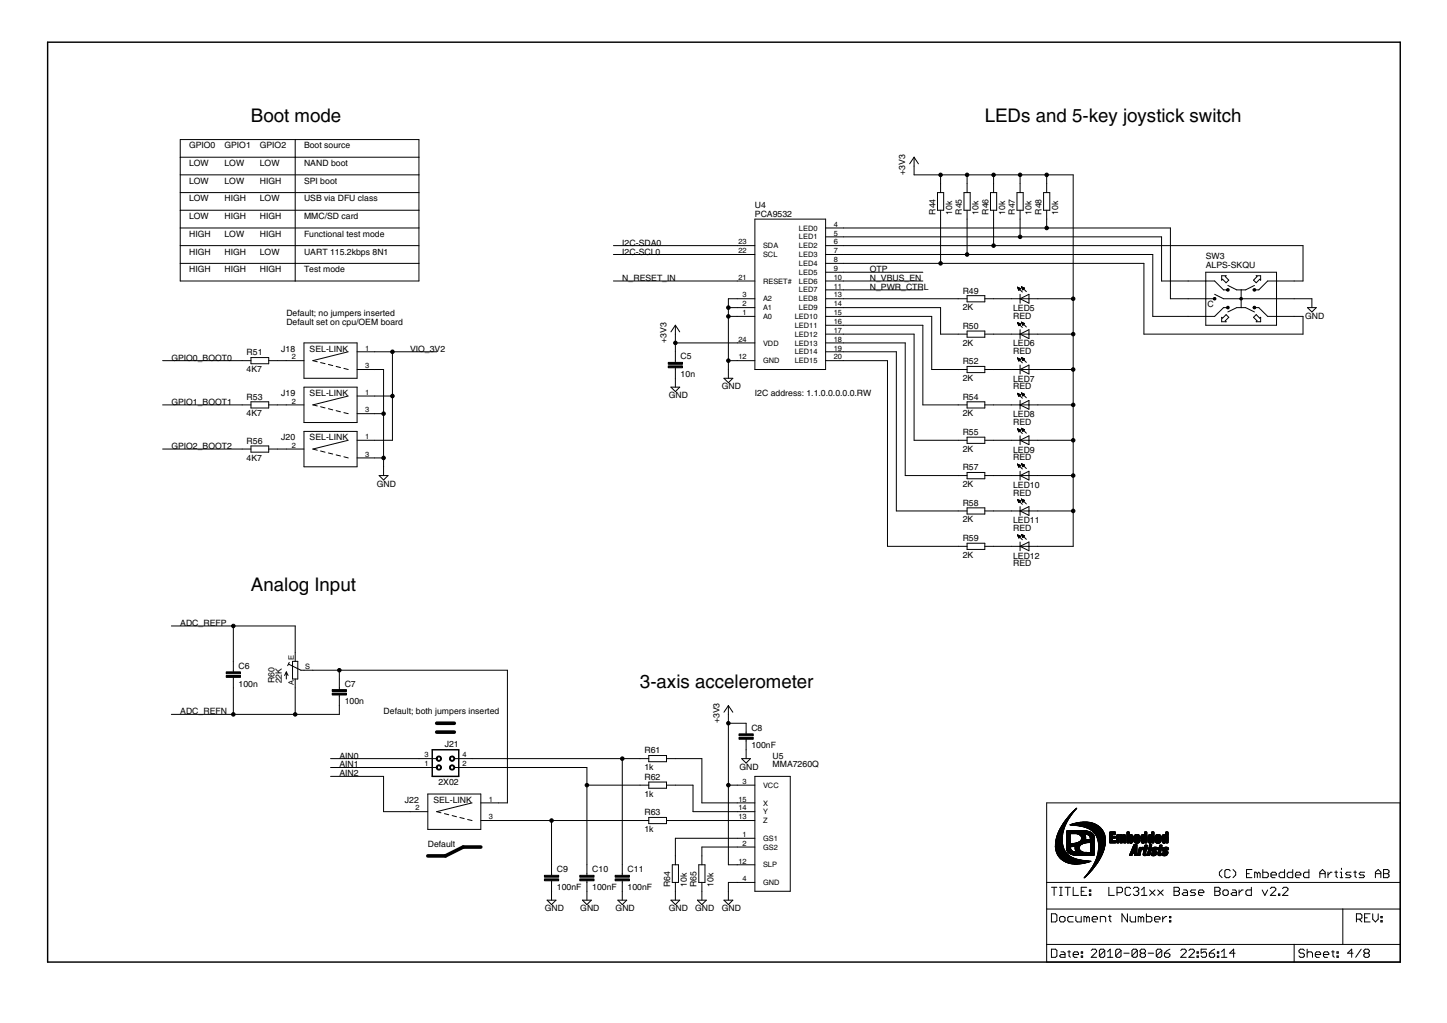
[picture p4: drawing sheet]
<svg xmlns="http://www.w3.org/2000/svg" width="297mm" height="210mm" viewBox="0 0 297 210" stroke-linecap="round" stroke-linejoin="round" font-family="sans-serif">
<defs><g id="words">
<g font-size="4.4">
<text x="51.5" y="25">Boot mode</text>
<text x="202.2" y="25">LEDs and 5-key joystick switch</text>
<text x="51.5" y="121.2">Analog Input</text>
<text x="131.4" y="141.1">3-axis accelerometer</text>
</g>
<g font-size="2.1">
<text x="38.8" y="30.4">GPIO0</text>
<text x="38.8" y="34.1">LOW</text>
<text x="46.1" y="30.4">GPIO1</text>
<text x="46.1" y="34.1">LOW</text>
<text x="53.3" y="30.4">GPIO2</text>
<text x="53.3" y="34.1">LOW</text>
<text x="62.4" y="34.1">NAND boot</text>
<text x="62.4" y="30.4">Boot source</text>
<text x="185.8" y="35.9" transform="rotate(-90 185.8 35.9)">+3V3</text>
<text x="38.8" y="37.7">LOW</text>
<text x="38.8" y="41.3">LOW</text>
<text x="46.1" y="37.7">LOW</text>
<text x="46.1" y="41.3">HIGH</text>
<text x="53.3" y="37.7">HIGH</text>
<text x="53.3" y="41.3">LOW</text>
<text x="62.4" y="37.7">SPI boot</text>
<text x="62.4" y="41.3">USB via DFU class</text>
<text x="38.8" y="45">LOW</text>
<text x="46.1" y="45">HIGH</text>
<text x="53.3" y="45">HIGH</text>
<text x="62.4" y="45">MMC/SD card</text>
<text x="155" y="44.5">PCA9532</text>
<text x="155" y="42.7">U4</text>
<text x="192" y="44.1" transform="rotate(-90 192 44.1)">R44</text>
<text x="195.4" y="44.1" transform="rotate(-90 195.4 44.1)">10k</text>
<text x="197.5" y="44.1" transform="rotate(-90 197.5 44.1)">R45</text>
<text x="200.9" y="44.1" transform="rotate(-90 200.9 44.1)">10k</text>
<text x="202.9" y="44.1" transform="rotate(-90 202.9 44.1)">R46</text>
<text x="206.3" y="44.1" transform="rotate(-90 206.3 44.1)">10k</text>
<text x="208.3" y="44.1" transform="rotate(-90 208.3 44.1)">R47</text>
<text x="211.8" y="44.1" transform="rotate(-90 211.8 44.1)">10k</text>
<text x="213.8" y="44.1" transform="rotate(-90 213.8 44.1)">R48</text>
<text x="217.2" y="44.1" transform="rotate(-90 217.2 44.1)">10k</text>
<text x="38.8" y="48.6">HIGH</text>
<text x="38.8" y="52.2">HIGH</text>
<text x="46.1" y="48.6">LOW</text>
<text x="46.1" y="52.2">HIGH</text>
<text x="53.3" y="48.6">HIGH</text>
<text x="53.3" y="52.2">LOW</text>
<text x="62.4" y="48.6">Functional test mode</text>
<text x="62.4" y="52.2">UART 115.2kbps 8N1</text>
<text x="127.7" y="50.4">I2C-SDA0</text>
<text x="127.7" y="52.2">I2C-SCL0</text>
<text x="247.5" y="53.1">SW3</text>
<text x="38.8" y="55.8">HIGH</text>
<text x="46.1" y="55.8">HIGH</text>
<text x="53.3" y="55.8">HIGH</text>
<text x="62.4" y="55.8">Test mode</text>
<text x="127.7" y="57.7">N_RESET_IN</text>
<text x="178.6" y="55.8">OTP</text>
<text x="178.6" y="57.7">N_VBUS_EN</text>
<text x="178.6" y="59.5">N_PWR_CTRL</text>
<text x="247.5" y="54.9">ALPS-SKQU</text>
<text x="58.8" y="64.9">Default; no jumpers inserted</text>
<text x="197.6" y="63.7">2K</text>
<text x="197.6" y="60.2">R49</text>
<text x="208" y="65.4">RED</text>
<text x="208" y="63.8">LED5</text>
<text x="247.9" y="62.9">C</text>
<text x="267.9" y="65.4">GND</text>
<text x="58.8" y="66.7">Default set on cpu/OEM board</text>
<text x="136.8" y="70.4" transform="rotate(-90 136.8 70.4)">+3V3</text>
<text x="197.6" y="70.9">2K</text>
<text x="197.6" y="67.5">R50</text>
<text x="208" y="71.1">LED6</text>
<text x="35.2" y="74">GPIO0_BOOT0</text>
<text x="50.6" y="76.4">4K7</text>
<text x="50.6" y="72.9">R51</text>
<text x="57.7" y="72.2">J18</text>
<text x="63.6" y="72.2">SEL-LINK</text>
<text x="84.2" y="72.2">VIO_3V2</text>
<text x="139.7" y="77.4">10n</text>
<text x="139.7" y="73.7">C5</text>
<text x="197.6" y="74.7">R52</text>
<text x="208" y="72.6">RED</text>
<text x="35.2" y="83.1">GPIO1_BOOT1</text>
<text x="50.6" y="82">R53</text>
<text x="57.7" y="81.3">J19</text>
<text x="63.6" y="81.3">SEL-LINK</text>
<text x="137.3" y="81.7">GND</text>
<text x="148.2" y="79.9">GND</text>
<text x="155" y="81.3">I2C address: 1.1.0.0.0.0.0.RW</text>
<text x="197.6" y="78.2">2K</text>
<text x="197.6" y="82">R54</text>
<text x="208" y="79.9">RED</text>
<text x="208" y="78.4">LED7</text>
<text x="50.6" y="85.4">4K7</text>
<text x="197.6" y="85.4">2K</text>
<text x="197.6" y="89.3">R55</text>
<text x="208" y="87.2">RED</text>
<text x="208" y="85.6">LED8</text>
<text x="35.2" y="92.1">GPIO2_BOOT2</text>
<text x="50.6" y="94.5">4K7</text>
<text x="50.6" y="91.1">R56</text>
<text x="57.7" y="90.3">J20</text>
<text x="63.6" y="90.3">SEL-LINK</text>
<text x="197.6" y="92.7">2K</text>
<text x="208" y="94.4">RED</text>
<text x="208" y="92.9">LED9</text>
<text x="77.4" y="99.9">GND</text>
<text x="197.6" y="99.9">2K</text>
<text x="197.6" y="96.5">R57</text>
<text x="208" y="101.7">RED</text>
<text x="208" y="100.1">LED10</text>
<text x="197.6" y="107.2">2K</text>
<text x="197.6" y="103.8">R58</text>
<text x="208" y="107.4">LED11</text>
<text x="197.6" y="111">R59</text>
<text x="208" y="108.9">RED</text>
<text x="197.6" y="114.5">2K</text>
<text x="208" y="116.2">RED</text>
<text x="208" y="114.6">LED12</text>
<text x="37" y="128.4">ADC_REFP</text>
<text x="49" y="137.2">C6</text>
<text x="49" y="140.9">100n</text>
<text x="56.3" y="140.2" transform="rotate(-90 56.3 140.2)">R60</text>
<text x="57.9" y="140.2" transform="rotate(-90 57.9 140.2)">22K</text>
<text x="70.8" y="140.9">C7</text>
<text x="37" y="146.6">ADC_REFN</text>
<text x="70.8" y="144.5">100n</text>
<text x="78.7" y="146.6">Default; both jumpers inserted</text>
<text x="147.7" y="148.4" transform="rotate(-90 147.7 148.4)">+3V3</text>
<text x="154.2" y="149.9">C8</text>
<text x="69.7" y="155.7">AIN0</text>
<text x="91.3" y="153.3">J21</text>
<text x="132.3" y="154.6">R61</text>
<text x="154.2" y="153.6">100nF</text>
<text x="158.6" y="155.7">U5</text>
<text x="69.7" y="157.5">AIN1</text>
<text x="69.7" y="159.3">AIN2</text>
<text x="90" y="161.1">2X02</text>
<text x="132.3" y="158">1k</text>
<text x="132.3" y="160">R62</text>
<text x="151.8" y="157.9">GND</text>
<text x="158.6" y="157.5">MMA7260Q</text>
<text x="83.1" y="164.7">J22</text>
<text x="89" y="164.7">SEL-LINK</text>
<text x="132.3" y="163.5">1k</text>
<text x="132.3" y="167.3">R63</text>
<text x="87.8" y="173.8">Default</text>
<text x="132.3" y="170.7">1k</text>
<text x="114.3" y="179">C9</text>
<text x="121.6" y="179">C10</text>
<text x="128.8" y="179">C11</text>
<text x="114.3" y="182.6">100nF</text>
<text x="121.6" y="182.6">100nF</text>
<text x="128.8" y="182.6">100nF</text>
<text x="137.6" y="182" transform="rotate(-90 137.6 182)">R64</text>
<text x="141" y="182" transform="rotate(-90 141 182)">10k</text>
<text x="143" y="182" transform="rotate(-90 143 182)">R65</text>
<text x="146.4" y="182" transform="rotate(-90 146.4 182)">10k</text>
<text x="111.9" y="187">GND</text>
<text x="119.1" y="187">GND</text>
<text x="126.4" y="187">GND</text>
<text x="137.3" y="187">GND</text>
<text x="142.7" y="187">GND</text>
<text x="148.2" y="187">GND</text>
</g>
<g font-size="1.8">
<text x="164" y="47.3">LED0</text>
<text x="171.2" y="46.5">4</text>
<text x="151.6" y="52">22</text>
<text x="151.6" y="50.2">23</text>
<text x="156.6" y="52.8">SCL</text>
<text x="156.6" y="50.9">SDA</text>
<text x="164" y="49.1">LED1</text>
<text x="164" y="50.9">LED2</text>
<text x="164" y="52.8">LED3</text>
<text x="171.2" y="48.3">5</text>
<text x="171.2" y="50.2">6</text>
<text x="171.2" y="52">7</text>
<text x="171.2" y="53.8">8</text>
<text x="151.6" y="57.4">21</text>
<text x="156.6" y="58.2">RESET#</text>
<text x="164" y="54.6">LED4</text>
<text x="164" y="56.4">LED5</text>
<text x="164" y="58.2">LED6</text>
<text x="171.2" y="55.6">9</text>
<text x="171.2" y="57.4">10</text>
<text x="171.2" y="59.2">11</text>
<text x="152.5" y="64.7">1</text>
<text x="152.5" y="62.9">2</text>
<text x="152.5" y="61">3</text>
<text x="156.6" y="65.5">A0</text>
<text x="156.6" y="63.7">A1</text>
<text x="156.6" y="61.8">A2</text>
<text x="163.2" y="65.5">LED10</text>
<text x="164" y="60">LED7</text>
<text x="164" y="61.8">LED8</text>
<text x="164" y="63.6">LED9</text>
<text x="171.2" y="61">13</text>
<text x="171.2" y="62.9">14</text>
<text x="171.2" y="64.7">15</text>
<text x="75" y="71.9">1</text>
<text x="151.6" y="70.1">24</text>
<text x="156.6" y="70.9">VDD</text>
<text x="163.2" y="67.3">LED11</text>
<text x="163.2" y="69.1">LED12</text>
<text x="163.2" y="70.9">LED13</text>
<text x="171.2" y="66.5">16</text>
<text x="171.2" y="68.3">17</text>
<text x="171.2" y="70.1">18</text>
<text x="171.2" y="71.9">19</text>
<text x="59.9" y="73.7">2</text>
<text x="75" y="75.6">3</text>
<text x="151.6" y="73.7">12</text>
<text x="156.6" y="74.5">GND</text>
<text x="163.2" y="72.7">LED14</text>
<text x="163.2" y="74.5">LED15</text>
<text x="171.2" y="73.7">20</text>
<text x="59.9" y="82.8">2</text>
<text x="75" y="81">1</text>
<text x="75" y="84.6">3</text>
<text x="59.9" y="91.9">2</text>
<text x="75" y="90.1">1</text>
<text x="75" y="93.7">3</text>
<text x="60.3" y="135.4" transform="rotate(-90 60.3 135.4)">E</text>
<text x="62.7" y="137.3">S</text>
<text x="60.3" y="140.6" transform="rotate(-90 60.3 140.6)">A</text>
<text x="87.1" y="155.4">3</text>
<text x="94.9" y="155.4">4</text>
<text x="87.1" y="157.2">1</text>
<text x="94.9" y="157.2">2</text>
<text x="152.5" y="160.9">3</text>
<text x="156.6" y="161.6">VCC</text>
<text x="85.3" y="166.3">2</text>
<text x="100.4" y="164.5">1</text>
<text x="151.6" y="164.5">15</text>
<text x="151.6" y="166.3">14</text>
<text x="156.6" y="165.3">X</text>
<text x="156.6" y="167.1">Y</text>
<text x="100.4" y="168.1">3</text>
<text x="151.6" y="168.1">13</text>
<text x="152.5" y="171.7">1</text>
<text x="152.5" y="173.6">2</text>
<text x="156.6" y="168.9">Z</text>
<text x="156.6" y="172.5">GS1</text>
<text x="151.6" y="177.2">12</text>
<text x="156.6" y="174.4">GS2</text>
<text x="156.6" y="178">SLP</text>
<text x="152.5" y="180.8">4</text>
<text x="156.6" y="181.6">GND</text>
</g>
</g></defs>
<g fill="#000" stroke="#000" stroke-width=".21">
<path d="M37 28.6h23.6zM37 35.9v3.6zM37 32.3v3.6zM37 28.6v3.7zM37 32.3h23.6zM37 35.9h49zM37 39.5h49zM60.6 28.6v3.7zM60.6 32.3v21.7zM60.6 32.3h25.4zM60.6 28.6h25.4zM86 32.3v3.6z"/>
<path d="M86 35.9v3.6zM86 39.5v3.6zM86 28.6v3.7zM187.6 32.3v1.8zM187.6 32.3l-.9 1.3zM187.6 34.1v1.8zM187.6 32.3l.9 1.3zM192.4 39.5v3.6zM193.1 37.7v1.8zM187.6 35.9h5.5zM193.1 35.9v1.8zM192.4 39.5h1.3z"/>
<path d="M197.9 39.5v3.6zM198.5 37.7v1.8zM193.1 35.9h5.4zM198.5 35.9v1.8zM197.9 39.5h1.3zM203.3 39.5v3.6zM204 37.7v1.8zM198.5 35.9h5.5zM204 35.9v1.8zM203.3 39.5h1.3zM208.8 39.5v3.6zM209.4 37.7v1.8z"/>
<path d="M204 35.9h5.4zM209.4 35.9v1.8zM208.8 39.5h1.2zM214.2 39.5v3.6zM214.9 37.7v1.8zM209.4 35.9h5.5zM214.9 35.9v1.8zM214.2 39.5h1.3zM214.9 35.9h5.4zM37 50.4v3.6zM37 46.8v3.6zM37 43.1v3.7z"/>
<path d="M37 39.5v3.6zM37 43.1h49zM37 46.8h49zM37 54v3.7zM37 57.7h23.6zM37 50.4h49zM37 54h23.6zM60.6 57.7h25.4zM60.6 54v3.7zM86 43.1v3.7zM86 46.8v7.2zM60.6 54h25.4z"/>
<path d="M86 54v3.7zM151.3 57.7h3.7zM151.3 52.2h3.7zM151.3 50.4h3.7zM125.9 50.4h25.4zM125.9 52.2h25.4zM125.9 57.7h25.4zM155 45v30.8zM155 45h14.5zM169.5 46.8h3.6zM169.5 48.6h3.6zM169.5 50.4h3.6z"/>
<path d="M169.5 52.2h3.6zM169.5 54h3.6zM169.5 55.9h3.6zM169.5 57.7h3.6zM169.5 59.5h3.6zM173.1 46.8h41.8zM173.1 48.6h36.3zM173.1 50.4h30.9zM173.1 52.2h25.4zM173.1 54h20zM173.1 55.9h16.3zM173.1 57.7h16.3z"/>
<path d="M173.1 59.5h16.3zM193.1 43.1v1.9zM193.1 45v9zM193.1 54h41.7zM193.7 39.5v3.6zM192.4 43.1h1.3zM198.5 43.1v1.9zM198.5 45v7.2zM198.5 52.2h38.1zM199.2 39.5v3.6zM197.9 43.1h1.3zM204 43.1v1.9z"/>
<path d="M204 45v5.4zM204 50.4h63.5zM204.6 39.5v3.6zM203.3 43.1h1.3zM208.9 58.9l.6 .3zM208.9 59.1h.2zM209 59.1h.3zM209 59.2h.5zM209 59.3h.4zM209 59.4h.4zM209.1 59.4h.2zM208.9 58.9l.2 .7z"/>
<path d="M209.4 43.1v1.9zM209.4 45v3.6zM209.4 48.6h29zM209.5 59.2l-.4 .4zM209.7 58.8l.6 .3zM209.7 58.9h.1zM209.7 59h.3zM209.8 59.1h.4zM209.8 59.1h.5zM209.8 59.2h.4zM208.9 58.9l1 1zM209.9 59.3h.3z"/>
<path d="M209.9 59.4h.2zM209.7 58.8l.3 .7zM210 39.5v3.6zM208.8 43.1h1.2zM210.3 59.1l-.3 .4zM209.7 58.8l1 1zM214.9 43.1v1.9zM214.9 45v1.8zM214.9 46.8h25.4zM215.5 39.5v3.6zM214.2 43.1h1.3zM234.8 54v14.6z"/>
<path d="M238.4 48.6v9.1zM238.4 57.7h5.5zM240.3 46.8v14.5zM243.9 57.7h3.6zM247.5 55.9v1.8zM247.5 57.7v3.6zM247.5 57.7h1.8zM249.3 57.7l1.9 1.8zM250.8 56.6v.9zM250.8 56.6h.9zM250.8 57.5l.2-.2zM251 57.3l.7 .7z"/>
<path d="M251.7 56.6l-.2 .1zM251.2 59.5h.9zM252.1 58.6l1.8 .9zM251.5 56.7l.7 .8zM251.7 58l.5-.5zM253.9 59.5h.9zM254.8 59.5h.9zM255.7 59.5l1.8-.9zM258 56.7l-.7 .8zM257.5 59.5h.9zM258.6 57.3l-.7 .7zM257.3 57.5l.6 .5z"/>
<path d="M257.9 56.6h.9zM257.9 56.6l.1 .1zM260.2 57.7l-1.8 1.8zM258.8 56.6v.9zM258.6 57.3l.2 .2zM260.2 57.7h1.8zM262 55.9v1.8zM247.5 55.9h14.5zM262 57.7h3.7zM267.5 50.4v7.3zM265.7 57.7h1.8zM33.4 74h16.3z"/>
<path d="M49.7 74h1.8zM51.5 74.6h3.7zM51.5 73.4v1.2zM51.5 73.4h3.7zM55.2 73.4v1.2zM55.2 74h1.8zM57 74h1.8zM58.8 74h3.6zM62.4 70.4v7.2zM62.4 70.4h10.9zM62.4 79.4h10.9zM64.2 74l.9 .2z"/>
<path d="M65.8 74.4l.9 .2zM67.4 74.8l.9 .2zM69 75.2l.9 .2zM64.2 74l7.3-1.8zM70.6 75.6l.9 .2zM73.3 70.4v7.2zM62.4 77.6h10.9zM73.3 79.4v7.3zM73.3 72.2h3.6zM73.3 75.8h3.6zM76.9 75.8h1.8zM76.9 72.2h3.7z"/>
<path d="M78.7 75.8v9.1zM80.6 72.2h9zM137.7 79.4h1.8zM138.6 72.2v1.8zM138.6 75.8v1.8zM138.6 74v.4zM138.6 75.5v.3zM138.6 77.6v1.8zM138.6 66.7v1.9zM138.6 66.7l-.9 1.4zM138.6 70.4v1.8zM138.6 68.6v1.8z"/>
<path d="M139.5 79.4l-.9 .9zM138.6 66.7l.9 1.4zM148.6 77.6h1.8zM149.5 75.8v1.8zM148.6 77.6l.9 .9zM149.5 74v1.8zM149.5 74h1.8zM149.5 64.9v9.1zM149.5 64.9h1.8zM149.5 63.1v1.8zM149.5 63.1h1.8zM149.5 61.3v1.8z"/>
<path d="M149.5 61.3h1.8zM150.4 77.6l-.9 .9zM151.3 74h3.7zM151.3 70.4h3.7zM151.3 64.9h3.7zM151.3 63.1h3.7zM151.3 61.3h3.7zM138.6 70.4h12.7zM155 75.8h14.5zM169.5 45v30.8zM169.5 61.3h3.6zM169.5 63.1h3.6z"/>
<path d="M169.5 64.9h3.6zM169.5 66.7h3.6zM169.5 68.6h3.6zM169.5 70.4h3.6zM169.5 72.2h3.6zM169.5 74h3.6zM173.1 61.3h23.6zM173.1 63.1h20zM173.1 64.9h18.2zM173.1 66.7h16.3zM173.1 74h9.1zM173.1 72.2h10.9z"/>
<path d="M173.1 70.4h12.7zM173.1 68.6h14.5zM189.4 66.7v16.4zM191.3 64.9v10.9zM191.3 75.8h5.4zM193.1 63.1v5.5zM193.1 68.6h3.6zM196.7 61.3h1.8zM196.7 68.6h1.8zM196.7 75.8h1.8zM198.5 61.9h3.7zM198.5 60.7v1.2z"/>
<path d="M198.5 69.2h3.7zM198.5 67.9v1.3zM198.5 76.5h3.7zM198.5 75.2v1.3zM198.5 60.7h3.7zM202.2 60.7v1.2zM198.5 67.9h3.7zM202.2 67.9v1.3zM198.5 75.2h3.7zM202.2 75.2v1.3zM202.2 61.3h1.8zM202.2 68.6h1.8z"/>
<path d="M202.2 75.8h1.8zM204 61.3h3.6zM204 68.6h3.6zM204 75.8h3.6zM207.6 61.3h1.8zM207.6 68.6h1.8zM207.6 75.8h1.8zM208.9 66.2l.6 .3zM208.9 73.4l.6 .3zM208.9 66.3h.2zM208.9 73.6h.2zM208.9 66.4h.4z"/>
<path d="M208.9 73.6h.4zM209 66.5h.5zM209 73.7h.5zM209 66.5h.4zM209 73.8h.4zM209 66.6h.4zM209 73.9h.4zM209.1 66.7h.2zM209.1 73.9h.2zM209.1 66.8h.1zM209.1 74h.1zM208.9 66.2l.2 .6z"/>
<path d="M208.9 73.4l.2 .7zM209.4 61.3l1.8-.9zM209.4 61.3v.9zM209.4 60.4v.9zM209.4 68.6l1.8-1zM209.4 68.6v.9zM209.4 67.6v1zM209.4 75.8l1.8-.9zM209.4 75.8v.9zM209.4 74.9v.9zM209.5 66.5l-.4 .3zM209.5 73.7l-.4 .4z"/>
<path d="M209.7 66.1l.6 .3zM209.7 73.4l.6 .2zM209.7 66.2h.3zM209.7 73.5h.3zM209.8 66.3h.3zM209.8 73.6h.3zM209.8 66.4h.5zM209.8 73.6h.5zM209.8 66.5h.4zM209.8 73.7h.4zM208.9 66.2l1 1zM209.9 66.5h.3z"/>
<path d="M208.9 73.4l1 1zM209.9 73.8h.3zM209.9 73.9h.2zM209.9 66.6h.2zM209.7 66.1l.3 .6zM209.7 73.4l.3 .6zM210.3 66.4l-.3 .3zM210.3 73.6l-.3 .4zM209.7 66.1l1 1zM209.7 73.4l1 1zM209.4 61.3l1.8 .9zM211.2 61.3v.9z"/>
<path d="M211.2 60.4v.9zM209.4 61.3h1.8zM209.4 68.6l1.8 .9zM211.2 68.6v.9zM211.2 67.6v1zM209.4 68.6h1.8zM209.4 75.8l1.8 .9zM211.2 75.8v.9zM211.2 74.9v.9zM209.4 75.8h1.8zM211.2 61.3h1.8zM211.2 68.6h1.8z"/>
<path d="M211.2 75.8h1.8zM213 75.8h7.3zM213 68.6h7.3zM213 61.3h7.3zM220.3 68.6v7.2zM220.3 61.3v7.3zM220.3 35.9v25.4zM234.8 68.6h32.7zM236.6 52.2v12.7zM243.9 61.3h3.6zM243.9 64.9h3.6zM240.3 61.3h3.6z"/>
<path d="M236.6 64.9h7.3zM247.5 61.3v3.6zM247.5 64.9v1.8zM247.5 66.7h14.5zM247.5 64.9h1.8zM249.3 64.9l1.9-1.8zM247.5 61.3h1.8zM249.3 60.4l1.9 .9zM250.8 65.1v.9zM250.8 65.1l.2 .2zM251.2 61.3h3.6zM251.2 63.1h.9z"/>
<path d="M251.5 65.8l.2 .2zM251.7 64.6l-.7 .7zM251.7 64.6l.5 .5zM250.8 66h.9zM252.1 64l1.8-.9zM252.2 65.1l-.7 .7zM254.8 61.3h7.2zM253.9 63.1h.9zM254.8 61.3v1.8zM254.8 59.5v1.8zM254.8 63.1h.9zM257.3 65.1l.7 .7z"/>
<path d="M257.3 65.1l.6-.5zM255.7 63.1l1.8 .9zM257.9 64.6l.7 .7zM258 65.8l-.1 .2zM258.4 63.1l1.8 1.8zM257.5 63.1h.9zM258.6 65.3l.2-.2zM258.8 65.1v.9zM257.9 66h.9zM260.2 64.9h1.8zM262 64.9v1.8zM262 61.3v3.6z"/>
<path d="M262 57.7v3.6zM262 64.9h3.7zM262 61.3h3.7zM265.7 61.3h3.6zM267.5 64.9v3.7zM265.7 64.9h1.8zM268.4 63.1h1.8zM269.3 61.3v1.8zM268.4 63.1l.9 .9zM269.3 64l.9-.9zM33.4 83.1h16.3zM33.4 92.1h16.3z"/>
<path d="M49.7 92.1h1.8zM49.7 83.1h1.8zM51.5 92.8h3.7zM51.5 91.5v1.3zM51.5 83.7h3.7zM51.5 82.4v1.3zM51.5 91.5h3.7zM55.2 91.5v1.3zM51.5 82.4h3.7zM55.2 82.4v1.3zM55.2 92.1h1.8zM55.2 83.1h1.8z"/>
<path d="M57 83.1h1.8zM57 92.1h1.8zM58.8 83.1h3.6zM58.8 92.1h3.6zM62.4 79.4v7.3zM62.4 88.5v7.3zM62.4 88.5h10.9zM64.2 83.1l.9 .2zM64.2 92.1l.9 .3zM65.8 83.5l.9 .2zM65.8 92.5l.9 .3zM67.4 83.9l.9 .2z"/>
<path d="M67.4 92.9l.9 .3zM69 84.3l.9 .2zM69 93.3l.9 .3zM64.2 83.1l7.3-1.8zM70.6 84.7l.9 .2zM64.2 92.1l7.3-1.8zM70.6 93.7l.9 .3zM62.4 86.7h10.9zM73.3 88.5v7.3zM62.4 95.8h10.9zM73.3 81.3h3.6zM73.3 84.9h3.6z"/>
<path d="M73.3 90.3h3.6zM73.3 94h3.6zM76.9 84.9h1.8zM76.9 94h1.8zM76.9 90.3h3.7zM76.9 81.3h3.7zM77.8 97.6h1.9zM78.7 95.8v1.8zM77.8 97.6l.9 .9zM78.7 84.9v9.1zM78.7 94v1.8zM79.7 97.6l-1 .9z"/>
<path d="M80.6 81.3v9zM80.6 72.2v9.1zM137.7 79.4l.9 .9zM185.8 70.4v27.2zM187.6 68.6v21.7zM189.4 83.1h7.3zM196.7 83.1h1.8zM196.7 90.3h1.8zM196.7 97.6h1.8zM187.6 90.3h9.1zM185.8 97.6h10.9zM198.5 83.7h3.7z"/>
<path d="M198.5 82.4v1.3zM198.5 91h3.7zM198.5 89.7v1.3zM198.5 98.2h3.7zM198.5 96.9v1.3zM198.5 82.4h3.7zM202.2 82.4v1.3zM198.5 89.7h3.7zM202.2 89.7v1.3zM198.5 96.9h3.7zM202.2 96.9v1.3zM202.2 83.1h1.8z"/>
<path d="M202.2 90.3h1.8zM202.2 97.6h1.8zM204 83.1h3.6zM204 90.3h3.6zM204 97.6h3.6zM207.6 83.1h1.8zM207.6 90.3h1.8zM207.6 97.6h1.8zM208.9 80.7l.6 .3zM208.9 88l.6 .2zM208.9 95.2l.6 .3zM208.9 95.3h.2z"/>
<path d="M208.9 80.8h.2zM208.9 88.1h.2zM208.9 80.9h.4zM208.9 88.1h.4zM208.9 95.4h.4zM209 81h.4zM209 88.2h.4zM209 95.5h.4zM209 88.3h.4zM209 95.5h.5zM209 81.1h.4zM209 88.4h.4z"/>
<path d="M209 95.6h.4zM209.1 88.5h.2zM209.1 95.7h.2zM209.1 81.2h.2zM209.1 81.3h.1zM209.1 88.5h.1zM209.1 95.8h.1zM208.9 80.7l.2 .6zM208.9 88l.2 .6zM208.9 95.2l.2 .7zM209.4 83.1l1.8-.9zM209.4 83.1v.9z"/>
<path d="M209.4 82.2v.9zM209.4 90.3l1.8-.9zM209.4 90.3v.9zM209.4 89.4v.9zM209.4 97.6l1.8-.9zM209.4 97.6v.9zM209.4 96.7v.9zM209.5 81l-.4 .3zM209.5 88.2l-.4 .4zM209.5 95.5l-.4 .4zM209.7 80.6l.6 .3zM209.7 87.9l.6 .3z"/>
<path d="M209.7 95.1l.6 .3zM209.7 88h.2zM209.7 95.2h.2zM209.7 80.7h.2zM209.8 80.8h.3zM209.8 88.1h.3zM209.8 95.3h.3zM209.8 95.4h.5zM209.8 80.9h.5zM209.8 88.1h.5zM209.8 81h.4zM209.8 88.2h.4z"/>
<path d="M209.8 95.5h.5zM208.9 80.7l1 1zM209.9 81h.3zM208.9 88l1 1zM209.9 88.3h.3zM208.9 95.2l1 1zM209.9 95.5h.3zM209.9 81.1h.2zM209.9 88.4h.2zM209.9 95.6h.2zM209.9 95.7h.1zM209.7 80.6l.3 .7z"/>
<path d="M209.7 87.9l.3 .6zM209.7 95.1l.3 .7zM210.3 80.9l-.3 .4zM210.3 88.2l-.3 .3zM210.3 95.4l-.3 .4zM209.7 80.6l1 1zM209.7 87.9l1 1zM209.7 95.1l1 1zM209.4 83.1l1.8 .9zM211.2 83.1v.9zM211.2 82.2v.9zM209.4 83.1h1.8z"/>
<path d="M209.4 90.3l1.8 .9zM211.2 90.3v.9zM211.2 89.4v.9zM209.4 90.3h1.8zM209.4 97.6l1.8 .9zM211.2 97.6v.9zM211.2 96.7v.9zM209.4 97.6h1.8zM211.2 83.1h1.8zM211.2 90.3h1.8zM211.2 97.6h1.8zM213 83.1h7.3z"/>
<path d="M213 90.3h7.3zM213 97.6h7.3zM220.3 75.8v7.3zM220.3 83.1v7.2zM220.3 90.3v7.3zM182.2 74v38.1zM184 72.2v32.6zM196.7 104.8h1.8zM196.7 112.1h1.8zM184 104.8h12.7zM182.2 112.1h14.5zM198.5 105.5h3.7z"/>
<path d="M198.5 104.2v1.3zM198.5 112.7h3.7zM198.5 111.5v1.2zM198.5 104.2h3.7zM202.2 104.2v1.3zM198.5 111.5h3.7zM202.2 111.5v1.2zM202.2 104.8h1.8zM202.2 112.1h1.8zM204 104.8h3.6zM204 112.1h3.6zM207.6 104.8h1.8z"/>
<path d="M207.6 112.1h1.8zM208.9 102.5l.6 .3zM208.9 109.7l.6 .3zM208.9 102.6h.1zM208.9 109.8h.1zM208.9 102.6h.3zM208.9 109.9h.3zM209 102.7h.4zM209 110h.4zM209 102.8h.5zM209 110h.5zM209 110.1h.4z"/>
<path d="M209 102.9h.4zM209.1 103h.2zM209.1 110.2h.2zM209.1 103h.1zM209.1 110.3h.1zM208.9 102.5l.2 .6zM208.9 109.7l.2 .7zM209.4 104.8l1.8-.9zM209.4 104.8v.9zM209.4 103.9v.9zM209.4 112.1l1.8-.9zM209.4 112.1v.9z"/>
<path d="M209.4 111.2v.9zM209.5 102.8l-.4 .3zM209.5 110l-.4 .4zM209.7 102.4l.6 .3zM209.7 109.7l.6 .2zM209.7 102.5h.2zM209.7 109.7h.2zM209.8 102.6h.3zM209.8 109.8h.3zM209.8 102.6h.5zM209.8 109.9h.4zM209.8 102.7h.5z"/>
<path d="M209.8 110h.5zM209.8 102.8h.4zM209.8 110h.4zM208.9 102.5l1 1zM208.9 109.7l1 1zM209.9 102.9h.2zM209.9 110.1h.2zM209.9 110.2h.1zM209.9 103h.1zM209.7 102.4l.3 .6zM209.7 109.7l.3 .6zM210.3 102.7l-.3 .3z"/>
<path d="M210.3 109.9l-.3 .4zM209.7 102.4l1 1zM209.7 109.7l1 1zM209.4 104.8l1.8 .9zM211.2 104.8v.9zM211.2 103.9v.9zM209.4 104.8h1.8zM209.4 112.1l1.8 .9zM211.2 112.1v.9zM211.2 111.2v.9zM209.4 112.1h1.8zM211.2 104.8h1.8z"/>
<path d="M211.2 112.1h1.8zM213 104.8h7.3zM213 112.1h7.3zM220.3 97.6v7.2zM220.3 104.8v7.3zM47.9 135.7v1.8zM47.9 137.5v.4zM47.9 139v.3zM47.9 128.4v7.3zM35.2 128.4h12.7zM58.8 137.9v1.4zM58.8 137.9l-.4 .7z"/>
<path d="M58.8 137.9l.3 .7zM59.4 135.9l-.3 .7zM60 135.7v3.6zM60 139.3h1.1zM60.6 133.9v1.8zM60.6 128.4v5.5zM47.9 128.4h12.7zM61.1 135.7v3.6zM60 135.7h1.1zM59.2 136.3l2.6 1.2zM61.8 137.5h.6zM62.4 137.5h1.8z"/>
<path d="M64.2 137.5h5.5zM69.7 139.3v1.8zM69.7 137.5v1.8zM69.7 137.5h34.5zM104.2 137.5v27.2zM35.2 146.6h12.7zM47.9 139.3v1.8zM47.9 141.1v5.5zM47.9 146.6h12.7zM60.6 139.3v1.8zM60.6 146.6h9.1zM60.6 141.1v5.5z"/>
<path d="M67.9 157.5h18.1zM69.7 143v1.8zM69.7 141.1v.4zM69.7 142.6v.4zM69.7 144.8v1.8zM67.9 159.3h10.8zM86 157.5h3.6zM86 155.7h3.6zM67.9 155.7h18.1zM93.3 157.5h3.6zM93.3 155.7h3.6zM96.9 155.7h30.8z"/>
<path d="M96.9 157.5h23.6zM127.7 155.7h3.7zM131.4 155.7h1.8zM133.2 156.3h3.6zM133.2 155v1.3zM133.2 155h3.6zM136.8 155v1.3zM136.8 155.7h1.8zM138.6 155.7h5.5zM144.1 155.7v9zM149.5 144.8v1.8zM149.5 144.8l-.9 1.3z"/>
<path d="M149.5 146.6v1.8zM149.5 148.4h3.7zM149.5 144.8l.9 1.3zM152.3 155.7h1.8zM153.2 148.4v1.8zM153.2 152v1.8zM153.2 150.2v.4zM153.2 151.7v.3zM153.2 153.8v1.9zM152.3 155.7l.9 .9zM154.1 155.7l-.9 .9zM155 159.3v23.6z"/>
<path d="M155 159.3h7.2zM78.7 159.3v7.2zM84.2 166.5h3.6zM78.7 166.5h5.5zM87.8 162.9v7.3zM87.8 162.9h10.9zM89.6 166.5l.9 .3zM91.2 166.9l.9 .3zM92.8 167.3l.9 .3zM94.4 167.7l.9 .3zM89.6 166.5l7.3-1.8zM96 168.1l.9 .3z"/>
<path d="M98.7 162.9v7.3zM87.8 170.2h10.9zM98.7 164.7h3.6zM98.7 168.4h3.6zM102.3 168.4h10.9zM102.3 164.7h1.9zM113.2 177.4v1.9zM113.2 179.3v.3zM113.2 168.4v9zM120.5 177.4v1.9zM120.5 179.3v.3zM120.5 157.5v3.6z"/>
<path d="M120.5 161.1v16.3zM127.7 177.4v1.9zM127.7 179.3v.3zM127.7 155.7v21.7zM131.4 161.1h1.8zM131.4 168.4h1.8zM113.2 168.4h18.2zM120.5 161.1h10.9zM133.2 161.7h3.6zM133.2 160.5v1.2zM133.2 169h3.6zM133.2 167.7v1.3z"/>
<path d="M133.2 160.5h3.6zM136.8 160.5v1.2zM133.2 167.7h3.6zM136.8 167.7v1.3zM138 177.4v3.7zM136.8 161.1h1.8zM136.8 168.4h1.8zM138.6 175.6v1.8zM138.6 161.1h3.7zM138.6 168.4h12.7zM138.6 172v3.6zM138 177.4h1.3z"/>
<path d="M142.3 161.1v5.4zM142.3 166.5h9zM143.4 177.4v3.7zM144.1 175.6v1.8zM144.1 164.7h7.2zM144.1 173.8h7.2zM144.1 173.8v1.8zM143.4 177.4h1.3zM149.5 161.1v16.3zM149.5 148.4v12.7zM151.3 161.1h3.7zM151.3 164.7h3.7z"/>
<path d="M151.3 166.5h3.7zM151.3 168.4h3.7zM151.3 172h3.7zM151.3 173.8h3.7zM151.3 177.4h3.7zM149.5 177.4h1.8zM149.5 161.1h1.8zM138.6 172h12.7zM250.3 179v.5zM250.3 179l.6-.6zM251.4 178.7v1.1zM251.4 179.8l.3 .3z"/>
<path d="M251.4 178.7l.3-.3zM251.7 178.4h.6zM252.3 178.4l.2 .3zM253.7 179v.5zM253.1 178.4l.6 .6zM255.9 178.4v1.7zM255.9 179.3h.6zM255.9 178.4h1.1zM257.6 179h.2zM257.8 179l.3 .3zM258.1 179.3v.8zM258.1 179.3l.3-.3z"/>
<path d="M258.4 179l.3 .3zM258.7 179.3v.8zM259.2 178.4v1.7zM259.2 179h.9zM260.3 179.3v.5zM260.1 179l.2 .3zM260.9 179.3v.5zM261.2 179l-.3 .3zM261.2 179h.5zM261.7 179l.3 .3zM262 179.3v.2zM260.9 179.5h1.1z"/>
<path d="M262.6 179.3v.5zM262.8 179l-.2 .3zM262.8 179h.9zM263.7 178.4v1.7zM264.2 179.3v.5zM264.5 179l-.3 .3zM264.5 179h.9zM265.4 178.4v1.7zM265.9 179.3v.5zM266.2 179l-.3 .3zM266.2 179h.5zM266.7 179l.3 .3z"/>
<path d="M267 179.3v.2zM265.9 179.5h1.1zM267.6 179.3v.5zM267.9 179l-.3 .3zM267.9 179h.8zM268.7 178.4v1.7zM270.9 179l.6-.6zM270.9 179.3h1.1zM271.5 178.4l.5 .6zM272 179v1.1zM273.2 179l-.6 .5zM273.2 179h.2z"/>
<path d="M274 179h.6zM274.3 178.7v1.1zM274.3 179.8l.3 .3zM275.1 179h.3zM275.4 179v1.1zM275.4 178.1v.3zM276.5 179l-.3 .3zM276.2 179.3l.3 .2zM276.5 179h.8zM276.5 179.5h.6zM277.1 179.5l.2 .3zM277.9 179h.5z"/>
<path d="M278.2 178.7v1.1zM278.2 179.8l.2 .3zM279.3 179l-.3 .3zM279 179.3l.3 .2zM279.3 179h.8zM279.3 179.5h.5zM279.8 179.5l.3 .3zM282.3 179l.6-.6zM282.3 179.3h1.2zM282.9 178.4l.6 .6zM283.5 179v1.1zM284 178.4h.9z"/>
<path d="M284 179.3h.9zM284.9 178.4l.2 .3zM284.9 179.3l.2 .2zM285.1 178.7v.3zM285.1 179l-.2 .3zM285.1 179.5v.3zM285.1 179.8l-.2 .3zM214.9 164.7h72.5zM287.4 164.7v16.4zM112.3 184.7h1.8zM113.2 181.1v1.8zM113.2 180.7v.4z"/>
<path d="M113.2 182.9v1.8zM112.3 184.7l.9 .9zM114.1 184.7l-.9 .9zM119.6 184.7h1.8zM120.5 181.1v1.8zM120.5 180.7v.4zM120.5 182.9v1.8zM119.6 184.7l.9 .9zM121.4 184.7l-.9 .9zM126.8 184.7h1.9zM127.7 181.1v1.8zM127.7 180.7v.4z"/>
<path d="M127.7 182.9v1.8zM126.8 184.7l.9 .9zM128.7 184.7l-1 .9zM137.7 184.7h1.8zM138.6 181.1v1.8zM138.6 182.9v1.8zM137.7 184.7l.9 .9zM139.3 177.4v3.7zM138 181.1h1.3zM139.5 184.7l-.9 .9zM143.2 184.7h1.8zM144.1 181.1v1.8z"/>
<path d="M144.1 182.9v1.8zM143.2 184.7l.9 .9zM144.7 177.4v3.7zM143.4 181.1h1.3zM145 184.7l-.9 .9zM148.6 184.7h1.8zM149.5 182.9v1.8zM148.6 184.7l.9 .9zM149.5 181.1v1.8zM149.5 181.1h1.8zM150.4 184.7l-.9 .9zM151.3 181.1h3.7z"/>
<path d="M155 182.9h7.2zM162.2 159.3v23.6zM214.9 197.4h50.8zM214.9 193.8v3.6zM214.9 193.8h50.8zM214.9 186.5v7.3zM214.9 181.1v5.4zM214.9 181.1h72.5zM214.9 164.7v16.4zM215.8 194.8v1.6zM215.8 196.4h.9zM215.8 182.1h1.2z"/>
<path d="M215.8 187.5v1.7zM215.8 189.2h.9zM216.4 182.1v1.6zM216.7 196.4l.3-.2zM215.8 194.8h.9zM216.7 189.2l.3-.3zM215.8 187.5h.9zM217 195v1.2zM216.7 194.8l.3 .2zM217 187.8v1.1zM216.7 187.5l.3 .3zM217.8 195.9l-.3 .3z"/>
<path d="M217.5 183.7h.6zM217.5 182.1h.6zM217.5 188.3v.6zM217.5 188.9l.3 .3zM217.8 195.3h.5zM217.5 196.2l.3 .2zM217.8 195.9h.8zM217.8 182.1v1.6zM217.8 189.2h.5zM217.8 188l-.3 .3zM218.3 195.3l.3 .3zM218.3 189.2l.3-.3z"/>
<path d="M217.8 188h.5zM218.6 195.6v.8zM217.8 196.4h.8zM218.6 182.1h1.1zM218.6 188.3v.6zM218.3 188l.3 .3zM219.2 195.3h.5zM219.2 182.1v1.6zM219.2 188.3v.6zM219.2 188.9l.3 .3zM219.5 195v1.2zM219.5 196.2l.2 .2z"/>
<path d="M219.5 188l-.3 .3zM219.5 189.2h.8zM220.3 195.6v.6zM220.3 195.6l.3-.3zM220.3 182.1v1.6zM220.3 183.7h1.1zM219.5 188h.8zM220.3 196.2l.3 .2zM220.6 195.3h.5zM220.9 188v.9zM220.9 188.9l.2 .3zM220.6 196.4h.5z"/>
<path d="M221.1 195.3l.3 .3zM221.1 189.2h.9zM221.4 195.6v.3zM220.3 195.9h1.1zM222 195.3h.2zM222 195.3v.3zM222 196.2h.2zM222 196.2v.2zM222 182.1v1.6zM222 183.7h1.1zM222 182.9h.5zM222 188v1.2z"/>
<path d="M222.2 195.3v.3zM222 195.6h.2zM222.2 196.2v.2zM222 196.4h.2zM222.5 188v1.2zM222.5 188h.3zM222.8 188l.3 .3zM222 182.1h1.1zM223.1 188.3v.9zM223.1 188.3l.3-.3zM223.4 188l.2 .3zM223.6 182.6h.3z"/>
<path d="M223.6 182.6v.3zM223.6 183.4h.3zM223.6 183.4v.3zM223.6 188.3v.9zM223.9 182.6v.3zM223.6 182.9h.3zM223.9 183.4v.3zM223.6 183.7h.3zM225.1 195.3l-1.1 1.1zM224.2 188.3v.6zM224.2 188.3l.3-.3zM224.3 194.8l-.3 .2z"/>
<path d="M224.2 188.9l.3 .3zM224.5 188h.5zM224.3 194.8h.5zM224.5 189.2h.5zM225 188l.3 .3zM224 196.4h1.1zM225.1 195v.3zM224.8 194.8l.3 .2zM225.3 188.3v.3zM224.2 188.6h1.1zM225.7 195v1.2zM225.7 195l.3-.2z"/>
<path d="M226.8 195l-1.1 1.2zM225.9 188v1.2zM225.9 188h.8zM226 194.8h.5zM225.7 196.2l.3 .2zM226.5 194.8l.3 .2zM226 196.4h.5zM226.7 188l.3 .3zM226.8 195v1.2zM226.8 196.2l-.3 .2zM227 188.3v.9zM227.4 195.3l.5-.5z"/>
<path d="M227.4 196.4h1.1zM227.5 188h.6zM227.6 182.1v1.6zM227.6 183.7h1.1zM227.8 187.8v1.1zM227.8 188.9l.3 .3zM227.9 194.8v1.6zM229 195v1.2zM229 195l.3-.2zM230.1 195l-1.1 1.2zM229.3 194.8h.5zM229 196.2l.3 .2z"/>
<path d="M229.3 182.1v1.6zM229.3 182.1h.8zM229.8 194.8l.3 .2zM229.3 196.4h.5zM230.1 195v1.2zM230.1 196.2l-.3 .2zM230.1 182.1l.3 .2zM229.3 183.2h.8zM230.3 187.5v1.7zM230.3 187.5l1.1 1.7zM230.4 182.3v.6zM230.1 183.2l.3-.3z"/>
<path d="M230.7 195.6h1.1zM231 182.3v1.1zM231 183.4l.2 .3zM231.2 182.1l-.2 .2zM231.2 183.7h.6zM231.4 187.5v1.7zM231.2 182.1h.6zM232.1 183.4l-.3 .3zM232 188v.9zM232 188.9l.3 .3zM231.8 182.1l.3 .2zM232.3 189.2h.8z"/>
<path d="M232.4 195v1.2zM232.4 195l.2-.2zM233.5 195l-1.1 1.2zM232.6 194.8h.6zM232.4 196.2l.2 .2zM232.6 182.3l.3-.2zM232.9 182.1h.6zM232.6 183.4l.3 .3zM233.1 188v1.2zM233.2 194.8l.3 .2zM232.6 196.4h.6zM233.5 195v1.2z"/>
<path d="M233.5 196.2l-.3 .2zM233.5 182.1l.3 .2zM233.2 182.9h.3zM233.5 182.9l.3 .3zM232.9 183.7h.6zM233.7 188v1.2zM233.7 188h.2zM233.8 182.3v.3zM233.8 182.6l-.3 .3zM233.8 183.2v.2zM233.8 183.4l-.3 .3zM233.9 188l.3 .3z"/>
<path d="M234 195l.3-.2zM234 195.9v.3zM234 195.9l.3-.3zM234 195v.3zM234.2 188.3v.9zM234.2 188.3l.3-.3zM234.3 194.8h.6zM234 196.2l.3 .2zM234 195.3l.3 .3zM234.3 195.6h.6zM234.3 182.6l.6-.5zM234.3 183.7h1.1z"/>
<path d="M234.5 188l.3 .3zM234.8 188.3v.9zM234.9 194.8l.2 .2zM234.9 195.6l.2 .3zM234.3 196.4h.6zM234.9 182.1v1.6zM235.1 195v.3zM235.1 195.3l-.2 .3zM235.1 195.9v.3zM235.1 196.2l-.2 .2zM235.3 187.5v1.7zM235.3 189.2h.9z"/>
<path d="M235.7 195.6h1.1zM236 182.6l1.1 1.1zM236 183.7l1.1-1.1zM236.2 189.2l.3-.3zM235.3 188h.9zM236.5 188.3v.6zM236.2 188l.3 .3zM237 188.3v.6zM237.3 188l-.3 .3zM237 188.9l.3 .3zM237.3 188h.5zM237.4 195v1.2z"/>
<path d="M237.4 195l.3-.2zM237.4 196.2l1.1-1.2zM237.7 194.8h.5zM237.4 196.2l.3 .2zM237.7 182.6l1.1 1.1zM237.7 183.7l1.1-1.1zM237.3 189.2h.5zM237.8 188l.3 .3zM238.1 188.3v.3zM237 188.6h1.1zM238.2 194.8l.3 .2zM237.7 196.4h.5z"/>
<path d="M238.5 195v1.2zM238.5 196.2l-.3 .2zM238.7 188v1.2zM238.7 188.6l.5-.6zM239 195.6v.6zM239 196.2l.3 .2zM239.2 188h.3zM239.3 196.4h.6zM239 195.6l.6-.6zM240.2 196.2l-.3 .2zM239 195.6h.9zM240.1 188h.2z"/>
<path d="M240.1 188v.3zM240.1 188.9h.2zM240.1 188.9v.3zM239.6 195l.6-.2zM240.2 195.9v.3zM239.9 195.6l.3 .3zM240.3 188v.3zM240.1 188.3h.2zM240.3 188.9v.3zM240.1 189.2h.2zM241 182.1v1.6zM241 182.1h.8z"/>
<path d="M241 182.9h.8zM241.8 182.1l.3 .2zM241.8 182.9l.3 .3zM241 183.7h.8zM242.1 182.3v.3zM241.8 182.9l.3-.3zM242.1 183.2v.2zM242.1 183.4l-.3 .3zM242.4 196.4l1.1-1.1zM242.7 194.8l-.3 .2zM242.7 183.4l.3-.2zM243 182.6h.5z"/>
<path d="M242.7 183.4l.3 .3zM243 183.2h.8zM242.7 194.8h.5zM242.4 196.4h1.1zM243.5 195v.3zM243.2 194.8l.3 .2zM243.5 182.6l.3 .3zM243.8 182.9v.8zM243 183.7h.8zM244.1 196.4l1.1-1.1zM244.1 195l.2-.2zM244.3 183.7h.9z"/>
<path d="M244.3 182.9l.3-.3zM244.3 182.9l.3 .3zM244.6 182.6h.8zM244.3 194.8h.6zM244.1 196.4h1.1zM245.2 195v.3zM244.9 194.8l.3 .2zM245.4 183.4l-.2 .3zM244.6 183.2h.6zM245.2 183.2l.2 .2zM245.7 195.3h.3zM245.7 195.3v.3z"/>
<path d="M245.7 196.2h.3zM245.7 196.2v.2zM246 195.3v.3zM245.7 195.6h.3zM246 196.2v.2zM245.7 196.4h.3zM246 182.9v.5zM246 182.9l.3-.3zM246 183.4l.3 .3zM246.3 182.6h.5zM246.6 194.8v.8zM246.6 195.6l.5-.3z"/>
<path d="M246.6 196.2l.2 .2zM246.3 183.7h.5zM246.8 182.6l.3 .3zM247.1 195.3h.3zM247.1 182.9v.3zM246 183.2h1.1zM247.4 195.3l.3 .3zM246.8 196.4h.6zM246.6 194.8h1.1zM247.7 195.6v.6zM247.7 196.2l-.3 .2zM248.2 195.6v.6z"/>
<path d="M248.2 196.2l.3 .2zM248.5 196.4h.6zM248.8 195l-.6 .6zM249.1 196.4l.2-.2zM248.2 195.6h.9zM248.8 195l.5-.2zM249.3 195.9v.3zM249.1 195.6l.2 .3zM249.4 182.1v1.6zM249.4 182.1h.8zM249.4 182.9h.8zM249.9 195.3h.3z"/>
<path d="M249.9 195.3v.3zM249.9 196.2h.3zM249.9 196.2v.2zM250.2 195.3v.3zM249.9 195.6h.3zM250.2 196.2v.2zM249.9 196.4h.3zM250.2 182.1l.3 .2zM250.2 182.9l.3 .3zM249.4 183.7h.8zM250.5 182.3v.3zM250.5 182.6l-.3 .3z"/>
<path d="M250.5 183.2v.2zM250.5 183.4l-.3 .3zM250.7 195.3l.6-.5zM250.7 196.4h1.2zM250.3 179.5l.6 .6zM251 182.9v.5zM251 183.4l.3 .3zM251.3 194.8v1.6zM251.3 183.7h.6zM251.3 182.6l-.3 .3zM251.7 180.1h.6zM252.1 183.4l-.2 .3z"/>
<path d="M251.3 182.6h.6zM252.1 182.9v.5zM251.9 182.6l.2 .3zM252.5 179.8l-.2 .3zM252.4 195.6h1.1zM252.7 183.4l.3-.2zM253 182.6h.5zM252.7 183.4l.3 .3zM253 183.2h.8zM253.1 180.1l.6-.6zM253.2 194.8v1.6zM253.2 194.8l-.8 .8z"/>
<path d="M253.5 182.6l.3 .3zM253.8 182.9v.8zM253 183.7h.8zM254.4 182.6v1.1zM254.4 183.2l.5-.6zM254.9 182.6h.3zM255.8 182.9v.5zM255.8 182.9l.2-.3zM255.9 180.1h1.1zM255.8 183.4l.2 .3zM256 182.6h.9zM256.9 182.1v1.6z"/>
<path d="M256 183.7h.9zM257.6 179v1.1zM259.1 182.6l.6 1.1zM259.2 180.1h.9zM260.2 182.6l-.5 1.1zM260.1 180.1l.2-.3zM260.8 183.7l1.1-1.1zM260.8 182.3l.2-.2zM260.9 179.8l.3 .3zM261 182.1h.6zM261.2 180.1h.5zM260.8 183.7h1.1z"/>
<path d="M261.9 182.3v.3zM261.6 182.1l.3 .2zM262.4 183.4v.3zM262.4 183.4h.3zM262.7 183.4v.3zM262.4 183.7h.3zM262.6 179.8l.2 .3zM263.3 183.7l1.1-1.1zM263.3 182.3l.3-.2zM262.8 180.1h.9zM263.6 182.1h.5zM263.3 183.7h1.1z"/>
<path d="M264.4 182.3v.3zM264.1 182.1l.3 .2zM264.2 179.8l.3 .3zM264.5 180.1h.9zM265.7 193.8v3.6zM265.7 193.8h10zM265.7 197.4h21.7zM265.9 179.8l.3 .3zM266.7 195v.3zM266.7 195.3l.2 .3zM266.2 180.1h.5zM266.9 194.8l-.2 .2z"/>
<path d="M266.9 195.6h.6zM266.7 196.2l.2 .2zM266.9 194.8h.6zM267.5 195.6l.3 .3zM266.9 196.4h.6zM267.5 194.8l.3 .2zM267.8 195.9v.3zM267.8 196.2l-.3 .2zM267.6 179.8l.3 .3zM268.3 194.8v1.6zM268.3 195.6l.3-.3zM268.6 195.3h.6z"/>
<path d="M267.9 180.1h.8zM269.2 195.3l.2 .3zM269.4 195.6v.8zM270 195.6v.6zM270 195.6l.3-.3zM270 196.2l.3 .2zM270.3 195.3h.5zM270.3 196.4h.5zM270.8 195.3l.3 .3zM270.9 179v1.1zM271.1 195.6v.3zM270 195.9h1.1z"/>
<path d="M271.7 195.6v.6zM271.7 195.6l.2-.3zM271.7 196.2l.2 .2zM271.9 195.3h.6zM271.9 196.4h.6zM272.5 195.3l.3 .3zM272.6 179v1.1zM272.8 195.6v.3zM271.7 195.9h1.1zM273.3 195.3h.6zM273.6 195v1.2zM273.6 196.2l.3 .2z"/>
<path d="M274.4 195.3h.3zM274.4 195.3v.3zM274.4 196.2h.3zM274.4 196.2v.2zM274.7 195.3v.3zM274.4 195.6h.3zM274.7 196.2v.2zM274.4 196.4h.3zM275.1 180.1h.6zM275.7 186.5v7.3zM214.9 186.5h60.8zM275.7 193.8h11.7z"/>
<path d="M276.2 180.1h.9zM276.6 195.6h1.1zM277.1 180.1l.2-.3zM277.5 194.8v1.6zM276.6 195.6l.9-.8zM279.4 194.8l-1.1 1.6zM278.4 187.5v1.7zM278.4 187.5h.9zM279 188.6l.6 .6zM279 180.1h.8zM279.3 187.5l.3 .3zM278.4 188.6h.9z"/>
<path d="M279.6 187.8v.5zM279.6 188.3l-.3 .3zM279.8 180.1l.3-.3zM280.2 194.8l-.2 .2zM280 195.9v.3zM280 195.9l.2-.3zM280 195v.3zM280.1 187.5v1.7zM280.1 189.2h1.1zM280.1 188.3h.6zM280.2 194.8h.6zM280 196.2l.2 .2z"/>
<path d="M280 195.3l.2 .3zM280.2 195.6h.6zM280.8 194.8l.3 .2zM280.8 195.6l.3 .3zM280.2 196.4h.6zM281.1 195v.3zM281.1 195.3l-.3 .3zM281.1 195.9v.3zM281.1 196.2l-.3 .2zM280.1 187.5h1.1zM281.8 187.5v1.1zM281.8 188.6l.5 .6z"/>
<path d="M282.3 189.2l.6-.6zM282.3 179v1.1zM282.9 187.5v1.1zM283.5 188h.2zM283.5 188v.3zM283.5 188.9h.2zM283.5 188.9v.3zM283.7 188v.3zM283.5 188.3h.2zM283.7 188.9v.3zM283.5 189.2h.2zM284 178.4v1.7z"/>
<path d="M284 180.1h.9zM275.7 186.5h11.7zM287.4 186.5v7.3zM287.4 193.8v3.6zM287.4 181.1v5.4z"/>
<path d="M251.8 59.3h.5v.3h-.5v-.1h.4h-.4z" fill-rule="evenodd"/>
<path d="M257.3 59.3h.4v.3h-.4l-.1-.1h.4h-.4z" fill-rule="evenodd"/>
<path d="M249.1 61.1h.5v.3l-.3 .2-.2-.3 .3-.1-.1 .2-.2-.1z" fill-rule="evenodd"/>
<path d="M251.8 62.9l.3-.1 .2 .1v.4l-.3 .1-.2-.3 .2-.1 .2 .1h-.4z" fill-rule="evenodd"/>
<path d="M254.6 61.1h.4v.3l-.3 .2-.2-.3h.4h-.4z" fill-rule="evenodd"/>
<path d="M257.3 62.9l.3-.1 .1 .5-.1 .1-.3-.1-.1-.2 .3-.1 .1 .1h-.4z" fill-rule="evenodd"/>
<path d="M89.7 155.3a.54 .54 0 0 1 .9 .1 .54 .54 0 0 1-.4 .8 .54 .54 0 0 1-.7-.5h.2a.37 .37 0 0 1 .6-.3 .37 .37 0 0 1 0 .6 .37 .37 0 0 1-.6-.2v-.1h-.2z" fill-rule="evenodd"/>
<path d="M89.7 157.1a.54 .54 0 0 1 .9 .1 .54 .54 0 0 1-.4 .8 .54 .54 0 0 1-.7-.5h.2a.37 .37 0 0 1 .6-.3 .37 .37 0 0 1 0 .6 .37 .37 0 0 1-.6-.2v-.1h-.2z" fill-rule="evenodd"/>
<path d="M92.4 155.3a.55 .55 0 0 1 .9 .1 .55 .55 0 0 1-.3 .8 .55 .55 0 0 1-.7-.5h.1a.36 .36 0 0 1 .5-.4 .36 .36 0 0 1 .2 .6 .36 .36 0 0 1-.6-.1l-.2-.1z" fill-rule="evenodd"/>
<path d="M92.4 157.1a.55 .55 0 0 1 .9 .1 .55 .55 0 0 1-.3 .8 .55 .55 0 0 1-.7-.5h.1a.36 .36 0 0 1 .5-.4 .36 .36 0 0 1 .2 .6 .36 .36 0 0 1-.6-.1l-.2-.1z" fill-rule="evenodd"/>
<circle cx="193.1" cy="35.9" r=".36"/>
<circle cx="198.5" cy="35.9" r=".36"/>
<circle cx="204" cy="35.9" r=".36"/>
<circle cx="209.4" cy="35.9" r=".36"/>
<circle cx="214.9" cy="35.9" r=".36"/>
<circle cx="193.1" cy="54" r=".36"/>
<circle cx="198.5" cy="52.2" r=".36"/>
<circle cx="204" cy="50.4" r=".36"/>
<circle cx="209.4" cy="48.6" r=".36"/>
<circle cx="214.9" cy="46.8" r=".36"/>
<circle cx="80.6" cy="72.2" r=".36"/>
<circle cx="138.6" cy="70.4" r=".36"/>
<circle cx="149.5" cy="64.9" r=".36"/>
<circle cx="149.5" cy="74" r=".36"/>
<circle cx="149.5" cy="63.1" r=".36"/>
<circle cx="220.3" cy="68.6" r=".36"/>
<circle cx="220.3" cy="75.8" r=".36"/>
<circle cx="220.3" cy="61.3" r=".36"/>
<circle cx="78.7" cy="94" r=".36"/>
<circle cx="78.7" cy="84.9" r=".36"/>
<circle cx="80.6" cy="81.3" r=".36"/>
<circle cx="220.3" cy="90.3" r=".36"/>
<circle cx="220.3" cy="97.6" r=".36"/>
<circle cx="220.3" cy="83.1" r=".36"/>
<circle cx="220.3" cy="104.8" r=".36"/>
<circle cx="47.9" cy="128.4" r=".36"/>
<circle cx="69.7" cy="137.5" r=".36"/>
<circle cx="47.9" cy="146.6" r=".36"/>
<circle cx="60.6" cy="146.6" r=".36"/>
<circle cx="127.7" cy="155.7" r=".36"/>
<circle cx="149.5" cy="148.4" r=".36"/>
<circle cx="113.2" cy="168.4" r=".36"/>
<circle cx="120.5" cy="161.1" r=".36"/>
<circle cx="149.5" cy="161.1" r=".36"/>
</g>
<g fill="#000" stroke="#000" stroke-width=".21">
<path d="M137.2 75.1h2.9v.4h-2.9zM137.2 74.4h2.9v.3h-2.9zM46.4 138.6h3v.4h-3zM46.4 137.9h3v.3h-3zM68.2 142.2h2.9v.4h-2.9zM68.2 141.5h2.9v.4h-2.9zM151.7 151.3h2.9v.4h-2.9zM151.7 150.6h2.9v.4h-2.9zM111.8 179.6h2.9v.4h-2.9zM119 179.6h2.9v.4h-2.9zM126.3 179.6h2.9v.4h-2.9zM216.6 173.8l1.7 .1z"/>
<path d="M216.6 173.8h1.6zM216.6 173.7l1.6 .1zM216.6 173.7h1.6zM216.6 173.6l1.6 .1zM216.6 173.6h1.6zM216.7 173.5l1.5 .1zM216.7 173.5h1.5zM216.7 173.4l1.5 .1zM216.7 173.4h1.5zM216.7 173.4h1.4zM216.7 173.3l1.4 .1zM216.7 173.3h1.4z"/>
<path d="M216.7 173.2l1.4 .1zM216.7 173.2h1.4zM216.7 174l1.6 .1zM216.7 174h1.6zM216.7 173.9l1.6 .1zM216.7 173.9h1.6zM216.7 172.9h1.4zM216.7 172.8l1.4 .1zM216.7 172.8h1.4zM216.7 174.2h1.7zM216.7 174.1l1.7 .1zM216.7 174.1h1.7z"/>
<path d="M216.7 174l1.7 .1zM216.7 173.1l1.4 .1zM216.7 173.1h1.4zM216.7 173l1.4 .1zM216.7 173h1.4zM216.7 172.9l1.4 .1zM216.7 174.3l1.8 .1zM216.7 174.3h1.8zM216.7 174.3h1.7zM216.7 174.2l1.7 .1zM216.7 172.7l1.4 .1zM216.7 172.7h1.4z"/>
<path d="M216.7 172.6l1.4 .1zM216.7 172.6h1.4zM216.7 172.5l1.4 .1zM216.8 174.5l1.8 .1zM216.8 174.5h1.7zM216.8 174.4l1.7 .1zM216.8 174.4h1.7zM216.8 172.5h1.3zM216.8 172.4l1.3 .1zM216.8 172.4h1.3zM216.8 172.3l1.3 .1zM216.8 174.6l1.9 .1z"/>
<path d="M216.8 174.6h1.8zM216.8 172.3h1.3zM216.8 172.2l1.3 .1zM216.8 172.2h1.3zM216.8 172.1l1.3 .1zM216.8 174.8h1.9zM216.8 174.7l1.9 .1zM216.8 174.7h1.9zM216.8 172.1h1.3zM216.8 172l1.3 .1zM216.8 172h1.3zM216.9 174.8h1.9z"/>
<path d="M216.9 174.8l1.9 .1zM216.9 172h1.2zM216.9 171.9l1.2 .1zM216.9 171.9h1.2zM216.9 174.9h1.9zM216.9 174.9l2 .1zM216.9 174.9l1.9 .1zM216.9 171.8l1.2 .1zM216.9 171.8h1.2zM216.9 171.7l1.2 .1zM216.9 171.7h1.2zM216.9 171.6l1.2 .1z"/>
<path d="M217 175l1.9 .1zM217 175h1.9zM217 175.1l2 .1zM217 175.1h2zM217 171.6h1.1zM217 171.5l1.1 .1zM217 171.5h1.1zM217 171.4l1.1 .1zM217 171.4h1.1zM217 175.2h2.1zM217 175.3h2.2zM217 175.2l2.1 .1z"/>
<path d="M217 171.3l1.1 .1zM217 171.3h1.1zM217.1 175.3l2.1 .1zM217.1 175.3h2.1zM217.1 171.2l1 .1zM217.1 171.2h1zM217.1 175.4h2.2zM217.1 171.1l1 .1zM217.1 171.1h1zM217.2 175.5h2.2zM217.2 175.4l2.1 .1zM217.2 171l.9 .1z"/>
<path d="M217.2 171h1zM217.2 175.5l2.3 .1zM217.2 170.9l1 .1zM217.2 170.9h1zM217.2 175.6h2.3zM217.2 170.8l1 .1zM217.3 175.6l2.3 .1zM217.3 175.6h2.3zM217.3 170.8h.9zM217.3 170.7l.9 .1zM217.3 175.7h2.4zM217.3 170.7h.9z"/>
<path d="M217.3 170.6l.9 .1zM217.3 175.7l2.5 .1zM217.3 175.7h2.5zM217.4 170.6h.8zM217.4 170.5l.8 .1zM217.4 175.8h2.4zM217.4 170.5h.9zM217.4 170.4l.9 .1zM217.4 175.8l2.5 .1zM217.4 175.9h2.6zM217.4 170.4h.9zM217.4 170.3l.9 .1z"/>
<path d="M217.5 175.9h2.6zM217.5 170.3h.8zM217.5 175.9l2.6 .1zM217.5 170.2l.9 .1zM217.5 170.2h.9zM217.5 176h2.7zM217.6 170.2h.8zM217.6 170.1l.8 .1zM217.6 176h2.7zM217.6 176l2.8 .1zM217.6 170.1h.8zM217.6 176.1h2.9z"/>
<path d="M217.6 170l.8 .1zM217.6 170h.8zM217.7 176.1h2.9zM217.7 169.9h.8zM217.7 169.9l.7 .1zM217.7 176.1l3 .1zM217.7 176.2h3.1zM217.7 169.8l.8 .1zM217.7 169.8h.8zM217.8 176.2l3.1 .1zM217.8 169.8h.7zM217.8 169.7l.7 .1z"/>
<path d="M217.8 176.3h3.2zM217.8 169.7h.7zM217.8 169.6l.8 .1zM217.9 176.3h3.2zM217.9 169.6h.7zM217.9 169.5l.7 .1zM217.9 176.3l3.4 .1zM217.9 169.5h.7zM218 176.4h3.4zM218 169.4l.7 .1zM218 176.4h3.6zM218 169.4h.6z"/>
<path d="M218 169.3l.7 .1zM218 169.3h.7zM218.1 176.4l3.7 .1zM218.1 169.2l.6 .1zM218.1 176.5h3.9zM218.1 169.2h.6zM218.1 169.2h.7zM218.1 169.1l.7 .1zM218.1 176.5l4.1 .1zM218.2 169.1h.6zM218.2 169l.6 .1zM218.2 176.6h4.3z"/>
<path d="M218.2 176.6h4.6zM218.2 169h.6zM218.3 168.9l.6 .1zM218.3 168.9h.6zM218.3 168.8l.6 .1zM218.3 176.6l4.9 .1zM218.4 168.8l.5 .1zM218.4 176.7h5.2zM218.4 168.8h.5zM218.4 168.7l.5 .1zM218.4 168.7h.6zM218.4 176.7h5.6z"/>
<path d="M218.5 168.7h.5zM218.5 168.6l.5 .1zM218.5 176.7l5.4 .1zM218.5 168.6h.5zM218.5 168.6h.6zM218.6 168.5l.5 .1zM218.6 168.5h.5zM218.6 176.8h5.2zM218.6 168.4l.5 .1zM218.7 176.8h5zM218.7 168.4l.4 .1zM218.7 168.4h.5z"/>
<path d="M218.7 168.3l.5 .1zM218.7 176.8l4.9 .1zM218.8 168.3h.4zM218.8 168.2l.4 .1zM218.8 176.9h4.7zM218.8 168.2h.5zM218.9 168.1l.4 .1zM218.9 168.1h.4zM218.9 176.9l4.4 .1zM218.9 168l.4 .1zM218.9 174.2l.9 .1zM218.9 174.2h.9z"/>
<path d="M218.9 174.1l.9 .1zM218.9 174.1h.9zM218.9 174l.9 .1zM218.9 174l.8 .1zM218.9 174h.8zM218.9 173.9l.8 .1zM218.9 173.9h.8zM218.9 173.8l.8 .1zM218.9 173.8h.8zM218.9 173.8h.9zM218.9 173.4h2.9zM218.9 173.2h3.2z"/>
<path d="M218.9 170.9h5.2zM218.9 170.7l4.9 .1zM218.9 174.3h.9zM218.9 173.7l1 .1zM218.9 173.7h1.3zM218.9 173.7h1.6zM218.9 173.6l1.8 .1zM218.9 173.6h2.8zM218.9 173.5l2.8 .1zM218.9 173.5h2.8zM218.9 173.4l2.9 .1zM218.9 173.3l3 .1z"/>
<path d="M218.9 173.3h3zM218.9 173.2l3.1 .1zM218.9 173.1l3.3 .1zM218.9 173.1h3.4zM218.9 173.1h.8zM218.9 173l.8 .1zM218.9 173h.8zM218.9 172.9l.8 .1zM218.9 172.9h.8zM218.9 172.8l.8 .1zM218.9 172.8h.8zM218.9 172.7l.8 .1z"/>
<path d="M218.9 172.7h.8zM218.9 172.6l.8 .1zM218.9 172.6h.8zM218.9 172.5l.8 .1zM218.9 172.5h.8zM218.9 172.4l.8 .1zM218.9 172.4h.8zM218.9 172.3l.8 .1zM218.9 172.3h.8zM218.9 172.2l.8 .1zM218.9 172.2h.8zM218.9 172.1l.8 .1z"/>
<path d="M218.9 172.1h.8zM218.9 172l.8 .1zM218.9 172h.8zM218.9 171.9l.8 .1zM218.9 171.9h.8zM218.9 171.8l.8 .1zM218.9 171.8h.8zM218.9 171.7l.8 .1zM218.9 171.7h.8zM218.9 171.6l.8 .1zM218.9 171.6h.8zM218.9 171.5l.8 .1z"/>
<path d="M218.9 171.5h.8zM218.9 171.4l.8 .1zM218.9 171.4h.8zM218.9 171.3l.8 .1zM218.9 171.3h.8zM218.9 171.2l.8 .1zM218.9 171.2h.8zM218.9 171.1l.8 .1zM218.9 171.1h.8zM218.9 171l.8 .1zM218.9 171h5.4zM218.9 171h5.3z"/>
<path d="M218.9 170.9l5.3 .1zM218.9 170.8l5.1 .1zM218.9 170.8h5.1zM218.9 170.7l5 .1zM218.9 170.7h4.9zM218.9 170.6l4.7 .1zM218.9 170.6h4.7zM218.9 170.6h4.5zM218.9 170.5l4.4 .1zM218.9 170.5h4.2zM218.9 168l.5 .1zM219 174.4l.9 .1z"/>
<path d="M219 177h4.2zM219 174.4h.9zM219 174.3l.9 .1zM219 168h.4zM219 174.5l1 .1zM219 174.5h1zM219 167.9l.4 .1zM219 174.6h1.1zM219.1 174.5l1 .1zM219.1 167.9h.3zM219.1 174.6l1.1 .1zM219.1 177h3.9z"/>
<path d="M219.1 174.7h1.1zM219.1 170.5h3.8zM219.1 167.8l.4 .1zM219.1 174.7l1.3 .1zM219.1 174.7h1.2zM219.1 174.8h1.4zM219.1 167.8h.4zM219.2 177l3.7 .1zM219.2 167.7l.3 .1zM219.2 174.8l1.7 .1zM219.2 174.8h1.5zM219.2 167.7h.4z"/>
<path d="M219.2 174.9h3.9zM219.3 174.9l5.3 .1zM219.3 167.6l.3 .1zM219.3 167.6h.4zM219.3 177.1h3.4zM219.3 167.5l.4 .1zM219.4 167.5h.4zM219.4 175h5.2zM219.4 170.4l3.2 .1zM219.4 177.1h3.2zM219.4 175l5.2 .1zM219.4 167.4l.4 .1z"/>
<path d="M219.4 167.4h.4zM219.5 167.4h.3zM219.5 175.1h5.1zM219.5 167.3l.3 .1zM219.5 167.3h.4zM219.6 177.1l2.8 .1zM219.6 175.1l5 .1zM219.6 167.2l.3 .1zM219.6 169.2h5.5zM219.6 167.2h.3zM219.6 175.2h5zM219.7 167.2h.3z"/>
<path d="M219.7 175.2h4.9zM219.7 169.2l5.4 .1zM219.7 167.1l.3 .1zM219.7 177.2h2.5zM219.7 169.2h5.3zM219.7 171l4.6 .1zM219.7 167.1h.3zM219.8 175.2l4.8 .1zM219.8 167l.2 .1zM219.8 167h.3zM219.8 169.1l5.2 .1zM219.8 166.9l.3 .1z"/>
<path d="M219.9 175.3h4.7zM219.9 177.2h2.1zM219.9 166.9h.2zM219.9 166.9h.3zM219.9 169.1h5zM220 166.8l.2 .1zM220 166.8h.2zM220.1 175.3l4.5 .1zM220.1 169.1h4.7zM220.1 166.7l.2 .1zM220.1 166.7h.2zM220.1 166.6l.3 .1z"/>
<path d="M220.1 177.2l1.5 .1zM220.1 166.6h.3zM220.2 175.4h4.4zM220.2 169l4.5 .1zM220.2 166.6h.2zM220.2 173.1h2.2zM220.2 169.3h5zM220.2 166.5l.2 .1zM220.3 166.5h.2zM220.3 169h4.3zM220.3 166.4l.2 .1zM220.4 175.4l4.2 .1z"/>
<path d="M220.4 166.4h.1zM220.4 166.3l.2 .1zM220.4 166.3h.2zM220.5 169h4.1zM220.5 166.3h.1zM220.5 177.3h.7zM220.5 175.5h4.1zM220.6 173l1.9 .1zM220.6 166.2l.1 .1zM220.6 166.2h.1zM220.6 169.3l4.7 .1zM220.6 168.9l3.9 .1z"/>
<path d="M220.6 166.1l.2 .1zM220.7 174l.8 .1zM220.7 174h.8zM220.7 173.9l.8 .1zM220.7 166.1h.1zM220.7 174.3h.9zM220.7 174.2l.9 .1zM220.7 174.2h.9zM220.7 174.1l.9 .1zM220.7 174.1h.9zM220.7 174l.9 .1zM220.7 173.9h.9z"/>
<path d="M220.7 173.8l.9 .1zM220.7 173.8h.9zM220.7 173.7l.9 .1zM220.7 173.7h.9zM220.7 174.3l.9 .1zM220.7 173.6l.9 .1zM220.7 173h1.9zM220.7 168.9h3.6zM220.7 166l.2 .1zM220.8 174.4l.9 .1zM220.8 174.4h.9zM220.8 175.5h3.5z"/>
<path d="M220.8 174.5l1 .1zM220.8 174.5h1zM220.8 166h.1zM220.8 165.9l.1 .1zM220.8 174.6h1.1zM220.9 174.6l1 .1zM220.9 174.7h1.1zM220.9 173h1.9zM220.9 169.4h4.4zM220.9 168.8l3.3 .1zM220.9 174.7l1.2 .1zM221 174.8h1.2z"/>
<path d="M221 174.8h1.3zM221 174.8l1.4 .1zM221 172.9l1.9 .1zM221 171.1h3.3zM221.1 168.8l3 .1zM221.1 172.9h2.1zM221.2 169.4h4.2zM221.2 171.1l1.4 .1zM221.3 172.8l2.4 .1zM221.3 168.8h2.7zM221.3 172.8h3.3zM221.3 171.1l1.3 .1z"/>
<path d="M221.4 171.2h1.2zM221.4 172.8h3.2zM221.4 169.4l4 .1zM221.5 172.7l3.1 .1zM221.5 171.2l1.2 .1zM221.5 168.7l2.3 .1zM221.6 172.7h3zM221.6 171.2l1.1 .1zM221.6 171.3h1.1zM221.7 171.3l1 .1zM221.7 169.5h3.8zM221.7 172.6l2.9 .1z"/>
<path d="M221.7 172.6h2.9zM221.7 171.4h1.1zM221.8 172.6h2.8zM221.8 168.7h1.8zM221.8 171.4h1zM221.8 172.5l2.8 .1zM221.8 171.4l1 .1zM221.8 172.5h2.8zM221.8 171.5h1zM221.8 169.5h3.7zM221.9 172.4l2.7 .1zM221.9 172.4h2.7z"/>
<path d="M221.9 171.5l.9 .1zM221.9 171.5h.9zM221.9 171.6h.9zM222 172.3l2.6 .1zM222 172.3h.8zM222 171.6l.8 .1zM222 172.2l.9 .1zM222 172.2h.9zM222 171.7l.9 .1zM222 171.7h.9zM222 172.1l.9 .1zM222 172.1h.9z"/>
<path d="M222 172l.9 .1zM222 172h.9zM222 171.9l.9 .1zM222 171.9h.9zM222 171.8l.9 .1zM222 171.8h.9zM222 169.5l3.6 .1zM222.2 168.7h1.1zM222.2 169.6h3.4zM222.4 169.6l3.3 .1zM222.5 169.7h3.2zM222.6 169.7h3.2z"/>
<path d="M222.7 169.7l3.1 .1zM222.7 179.9h.2zM222.8 171.1l1.6 .1zM222.8 179.8l.1 .1zM222.8 179.8h.2zM222.9 179.7l.1 .1zM222.9 169.8h2.9zM222.9 179.7h.1zM222.9 179.7h.2zM222.9 179.6l.2 .1zM222.9 169.8h3zM223 179.6h.1z"/>
<path d="M223 171.1l1.4 .1zM223 172.3h1.6zM223 179.6h.2zM223 169.8l2.9 .1zM223.1 179.5l.1 .1zM223.1 179.5h.1zM223.1 171.2h1.3zM223.1 179.5h.2zM223.1 179.4l.2 .1zM223.2 179.4h.2zM223.2 169.9h2.8zM223.2 179.3l.2 .1z"/>
<path d="M223.2 171.2l1.3 .1zM223.2 179.3h.2zM223.2 172.3h1.4zM223.3 179.3h.2zM223.3 179.2l.2 .1zM223.3 179.2h.2zM223.3 171.2l1.2 .1zM223.3 179.2h.3zM223.4 171.3h1.1zM223.4 169.9l2.6 .1zM223.4 179.1l.2 .1zM223.4 171.3l1.1 .1z"/>
<path d="M223.4 170h2.7zM223.4 179.1h.3zM223.4 179l.3 .1zM223.4 179h.3zM223.5 179h.2zM223.5 171.4h1zM223.5 170l2.6 .1zM223.5 172.2l1.1 .1zM223.5 178.9l.3 .1zM223.5 178.9h.3zM223.5 171.4h1.1zM223.5 171.4l1.1 .1z"/>
<path d="M223.5 170.1h2.6zM223.6 178.8l.3 .1zM223.6 178.8h.3zM223.6 171.5h1zM223.6 170.1h2.5zM223.6 178.7l.3 .1zM223.7 171.5l.9 .1zM223.7 178.7h.3zM223.7 178.6l.3 .1zM223.7 171.6h.9zM223.7 170.1l2.5 .1zM223.7 178.6h.4z"/>
<path d="M223.7 171.6l.9 .1zM223.7 170.2h2.5zM223.8 178.6h.3zM223.8 171.7l.8 .1zM223.8 171.7h.8zM223.8 178.5l.3 .1zM223.8 178.5h.4zM223.8 172.8l.8 .1zM223.8 172.2h.8zM223.8 172.1l.8 .1zM223.8 171.9l.8 .1zM223.8 171.9h.8z"/>
<path d="M223.8 171.8l.8 .1zM223.8 171.8h.8zM223.8 170.2h2.4zM223.8 172.1h.8zM223.8 172l.8 .1zM223.8 172h.8zM223.9 178.4h.3zM223.9 178.4l.3 .1zM223.9 172.9h.7zM223.9 170.2l2.4 .1zM223.9 178.4h.4zM223.9 170.3h2.4z"/>
<path d="M223.9 174.9h.7zM223.9 174.8l.7 .1zM223.9 174.8h.7zM223.9 174.7l.7 .1zM223.9 174.7h.7zM223.9 174.6l.7 .1zM223.9 174.6h.7zM223.9 174.5l.7 .1zM223.9 174.5h.7zM223.9 174.4l.7 .1zM223.9 174.4h.7zM223.9 174.3l.7 .1z"/>
<path d="M223.9 174.3h.7zM223.9 174.2l.7 .1zM223.9 174.2h.7zM223.9 174.1l.7 .1zM223.9 174.1h.7zM223.9 174l.7 .1zM223.9 174h.7zM223.9 173.9l.7 .1zM223.9 173.9h.7zM223.9 173.8l.7 .1zM223.9 173.8h.7zM223.9 173.7l.7 .1z"/>
<path d="M223.9 173.7h.7zM223.9 173.6l.7 .1zM223.9 173.6h.7zM223.9 173.5l.7 .1zM223.9 173.5h.7zM223.9 173.4l.7 .1zM223.9 173.4h.7zM223.9 173.3l.7 .1zM223.9 173.3h.7zM223.9 173.2l.7 .1zM223.9 173.2h.7zM223.9 173.1l.7 .1z"/>
<path d="M223.9 173.1h.7zM223.9 173l.7 .1zM223.9 173h.7zM223.9 172.9l.7 .1zM223.9 178.3l.4 .1zM224 178.3h.3zM224 178.2l.4 .1zM224 170.3h2.3zM224 178.2h.4zM224 170.3l2.4 .1zM224.1 178.1l.4 .1zM224.1 170.4h2.2z"/>
<path d="M224.1 178.1h.4zM224.1 178l.4 .1zM224.1 170.4l2.3 .1zM224.2 178h.4zM224.2 170.5h2.2zM224.2 177.9l.4 .1zM224.2 177.9h.4zM224.2 177.8l.5 .1zM224.3 177.8l.4 .1zM224.3 177.8h.4zM224.3 170.5l2.1 .1zM224.3 170.6h2.2z"/>
<path d="M224.3 177.7l.4 .1zM224.3 177.7l.5 .1zM224.3 177.7h.5zM224.4 177.6l.5 .1zM224.4 177.6h.5zM224.4 170.6l2.1 .1zM224.4 170.7h2.1zM224.4 177.5l.5 .1zM224.5 177.5h.5zM224.5 170.7l2 .1zM224.5 177.4l.5 .1zM224.5 170.7l2.1 .1z"/>
<path d="M224.5 177.4h.5zM224.5 177.3l.5 .1zM224.5 170.8h2.1zM224.6 177.3l.5 .1zM224.6 177.3h.5zM224.6 170.8l2 .1zM224.6 177.2l.5 .1zM224.6 177.2h.5zM224.6 170.9h2zM224.6 177.2h.6zM224.6 177.1l.6 .1zM224.7 177.1h.5z"/>
<path d="M224.7 177.1h.6zM224.7 170.9l1.9 .1zM224.7 177l.6 .1zM224.7 177h.6zM224.7 171h2zM224.7 171h1.9zM224.7 176.9l.7 .1zM224.7 171l2 .1zM224.8 176.9h.6zM224.8 176.8l.6 .1zM224.8 171.1h1.9zM224.8 176.8h.6z"/>
<path d="M224.8 171.1l1.9 .1zM224.9 176.7l.6 .1zM224.9 171.2h1.9zM224.9 176.7h.6zM224.9 176.6l.6 .1zM224.9 176.6h.7zM224.9 171.2l1.9 .1zM224.9 171.3h1.9zM224.9 176.5l.7 .1zM225 176.4h.7zM225 171.4h1.8zM225 171.3l1.8 .1z"/>
<path d="M225 176.5h.6zM225 176.4l.7 .1zM225 176.3l.7 .1zM225 171.4l1.8 .1zM225 176.3h.7zM225 176.3h.8zM225 176.2l.8 .1zM225 171.5h1.8zM225.1 176.1l.7 .1zM225.1 176.1h.7zM225.1 176.2h.7zM225.1 171.5l1.7 .1z"/>
<path d="M225.1 171.5h1.7zM225.1 176.1h.8zM225.1 176l.8 .1zM225.1 171.6l1.7 .1zM225.1 171.6h1.7zM225.1 176h.8zM225.1 175.9l.9 .1zM225.1 171.7l1.7 .1zM225.1 171.7h1.7zM225.2 175.9h.8zM225.2 175.8l.8 .1zM225.2 175.8h.8z"/>
<path d="M225.2 171.8h1.7zM225.2 171.7l1.6 .1zM225.2 175.7l.8 .1zM225.2 175.7h.9zM225.2 171.9h1.7zM225.2 171.8l1.7 .1zM225.3 175.6l.8 .1zM225.3 175.6h.8zM225.3 172h1.6zM225.3 171.9l1.6 .1zM225.3 175.5l.8 .1zM225.3 175.5h.9z"/>
<path d="M225.3 172.1l1.6 .1zM225.3 172.1h1.6zM225.3 172l1.6 .1zM225.3 175.4l.9 .1zM225.3 175.4h.9zM225.3 172.2l1.6 .1zM225.3 172.2h1.6zM225.3 175.3l.9 .1zM225.3 175.3h.9zM225.3 175.3h1zM225.4 175.2h.9zM225.4 175.1l.9 .1z"/>
<path d="M225.4 175.1h.9zM225.4 172.4h1.5zM225.4 172.3l1.5 .1zM225.4 172.3h1.5zM225.4 175.2l.9 .1zM225.4 175l.9 .1zM225.4 175l1 .1zM225.4 175h1zM225.4 174.9l1 .1zM225.4 172.6h1.5zM225.4 172.5l1.5 .1zM225.4 172.5h1.5z"/>
<path d="M225.4 172.4l1.5 .1zM225.4 174.7l1.1 .1zM225.4 174.7h1.1zM225.4 174.9h1zM225.4 174.8l1.1 .1zM225.4 174.8h1.1zM225.4 172.8h1.5zM225.4 172.7l1.5 .1zM225.4 172.7h1.5zM225.4 172.6l1.5 .1zM225.5 174.7h1zM225.5 174.6l1 .1z"/>
<path d="M225.5 174.6h1zM225.5 174.5l1 .1zM225.5 174.5l1.1 .1zM225.5 174.5h1.1zM225.5 174.4l1.1 .1zM225.5 174.4h1.1zM225.5 173l1.4 .1zM225.5 173h1.4zM225.5 172.9l1.4 .1zM225.5 172.9h1.4zM225.5 172.8l1.4 .1zM225.5 172.8h1.4z"/>
<path d="M225.5 174.3l1.1 .1zM225.5 174.3h1.2zM225.5 174.2l1.2 .1zM225.5 174.2h1.2zM225.5 174.1l1.2 .1zM225.5 174.1h1.2zM225.5 174l1.2 .1zM225.5 174h1.2zM225.5 173.9l1.2 .1zM225.5 173.9h1.2zM225.5 173.8l1.2 .1zM225.5 173.8h1.2z"/>
<path d="M225.5 173.8h1.3zM225.5 173.7l1.3 .1zM225.5 173.7h1.3zM225.5 173.6l1.3 .1zM225.5 173.6h1.3zM225.5 173.5l1.3 .1zM225.5 173.5h1.3zM225.5 173.4l1.3 .1zM225.5 173.4h1.4zM225.5 173.3l1.4 .1zM225.5 173.3h1.4zM225.5 173.2l1.4 .1z"/>
<path d="M225.5 173.2h1.4zM225.5 173.1l1.4 .1zM225.5 173.1h1.4zM227.8 172.9l1.2 .1zM227.8 172.9h1.2zM227.8 172.8l1.2 .1zM227.8 172.8h1.2zM227.8 172.7l1.2 .1zM227.8 172.7h1.2zM227.8 172.6l1.2 .1zM227.8 172.6h1.2zM227.8 172.5l1.2 .1z"/>
<path d="M227.8 172.5h.5zM227.8 172.4l.5 .1zM227.8 172.4h.5zM227.8 172.3l.5 .1zM227.8 172.3h.5zM227.8 172.2l.5 .1zM227.8 172.2h.5zM227.8 172.1l.5 .1zM227.8 172.1h.5zM227.8 172l.5 .1zM227.8 172h.5zM227.8 172h1.1z"/>
<path d="M227.8 171.9l1.1 .1zM227.8 171.9h1.1zM227.8 171.8l1.1 .1zM227.8 171.8h1.1zM227.8 171.7l1.1 .1zM227.8 171.7h1.1zM227.8 171.6l1.1 .1zM227.8 171.6h1.1zM227.8 171.5l.5 .1zM227.8 171.5h.5zM227.8 171.4l.5 .1zM227.8 171.4h.5z"/>
<path d="M227.8 171.3l.5 .1zM227.8 171.3h.5zM227.8 171.2l.5 .1zM227.8 171.2h.5zM227.8 171.1l1.2 .1zM227.8 171.1h1.2zM227.8 171l1.2 .1zM227.8 171h1.2zM227.8 170.9l1.2 .1zM227.8 170.9h1.2zM227.8 170.8l1.2 .1zM227.8 170.8h1.2z"/>
<path d="M227.8 170.7l1.2 .1zM229.2 171.6l.6 .1zM229.2 171.6h1.9zM229.2 171.5l1.9 .1zM229.2 171.5h1.9zM229.2 171.4l1.9 .1zM229.3 172.9l.4 .1zM229.3 172.9h.4zM229.3 172.8l.4 .1zM229.3 172.8h.4zM229.3 172.7l.4 .1zM229.3 172.7h.4z"/>
<path d="M229.3 172.6l.4 .1zM229.3 172.6h.4zM229.3 172.5l.4 .1zM229.3 172.5h.4zM229.3 172.4l.4 .1zM229.3 172.4h.4zM229.3 172.3l.4 .1zM229.3 172.3h.4zM229.3 172.2l.4 .1zM229.3 172.2h.4zM229.3 172.1l.4 .1zM229.3 172.1h.4z"/>
<path d="M229.3 172l.4 .1zM229.3 172h.4zM229.3 171.9l.4 .1zM229.3 171.9h.4zM229.3 171.8l.4 .1zM229.3 171.8h.4zM229.3 171.7l.4 .1zM229.3 171.7h.4zM229.3 171.6l.4 .1zM229.3 171.4h.4zM229.3 171.3l.4 .1zM229.3 171.3h.4z"/>
<path d="M229.7 171.4h.7zM229.8 171.4h.5zM229.8 171.3l.5 .1zM229.8 171.3h.4zM229.9 171.6l.6 .1zM229.9 171.6l.5 .1zM229.9 171.2l.3 .1zM229.9 172.9l.5 .1zM229.9 172.9h.5zM229.9 172.8l.5 .1zM229.9 172.8h.5zM229.9 172.7l.5 .1z"/>
<path d="M229.9 172.7h.5zM229.9 172.6l.5 .1zM229.9 172.6h.5zM229.9 172.5l.5 .1zM229.9 172.5h.5zM229.9 172.4l.5 .1zM229.9 172.4h.5zM229.9 172.3l.5 .1zM229.9 172.3h.5zM229.9 172.2l.5 .1zM229.9 172.2h.5zM229.9 172.1l.5 .1z"/>
<path d="M229.9 172.1h.5zM229.9 172l.5 .1zM229.9 172h.5zM229.9 171.9l.5 .1zM229.9 171.9h.5zM229.9 171.8l.5 .1zM229.9 171.8h.5zM229.9 171.7l.5 .1zM229.9 171.7h.5zM230.4 171.4h.7zM230.4 171.4h.6zM230.4 171.3l.6 .1z"/>
<path d="M230.5 171.3h.4zM230.5 171.6l.6 .1zM230.5 171.2l.4 .1zM230.6 171.7l.5 .1zM230.6 171.7h.5zM230.6 171.6l.5 .1zM230.7 172.9l.4 .1zM230.7 172.9h.4zM230.7 172.8l.4 .1zM230.7 172.8h.4zM230.7 172.7l.4 .1zM230.7 172.7h.4z"/>
<path d="M230.7 172.6l.4 .1zM230.7 172.6h.4zM230.7 172.5l.4 .1zM230.7 172.5h.4zM230.7 172.4l.4 .1zM230.7 172.4h.4zM230.7 172.3l.4 .1zM230.7 172.3h.4zM230.7 172.2l.4 .1zM230.7 172.2h.4zM230.7 172.1l.4 .1zM230.7 172.1h.4z"/>
<path d="M230.7 172l.4 .1zM230.7 172h.4zM230.7 171.9l.4 .1zM230.7 171.9h.4zM230.7 171.8l.4 .1zM230.7 171.8h.4zM230.7 171.7l.4 .1zM231.4 172.9l.4 .1zM231.4 172.9h.4zM231.4 172.8l.4 .1zM231.4 172.8h.4zM231.4 172.8h1.1z"/>
<path d="M231.4 172.6l1.1 .1zM231.4 172.6h.5zM231.4 172.5l.5 .1zM231.4 172.5h.4zM231.4 172.4l.4 .1zM231.4 172.4h.4zM231.4 172.3l.4 .1zM231.4 172.3h.4zM231.4 172.2l.4 .1zM231.4 172.2h.4zM231.4 172.1l.4 .1zM231.4 172.1h.4z"/>
<path d="M231.4 172l.4 .1zM231.4 172h.4zM231.4 171.9l.4 .1zM231.4 171.9h.4zM231.4 171.8l.4 .1zM231.4 171.8h.4zM231.4 171.7l.4 .1zM231.4 171.7h.5zM231.4 171.6l.5 .1zM231.4 171.6l1.1 .1zM231.4 171.6h1.1zM231.4 171.4l1.1 .1z"/>
<path d="M231.4 171.4h1.1zM231.4 171.4h.4zM231.4 171.3l.4 .1zM231.4 171.3h.4zM231.4 171.2l.4 .1zM231.4 171.2h.4zM231.4 171.1l.4 .1zM231.4 171.1h.4zM231.4 171l.4 .1zM231.4 171h.4zM231.4 170.9l.4 .1zM231.4 170.9h.4z"/>
<path d="M231.4 170.8l.4 .1zM231.4 170.8h.4zM231.4 170.7l.4 .1zM231.4 172.7l1.1 .1zM231.4 172.7h1.1zM231.4 171.5l1.1 .1zM231.4 171.5h1.1zM231.8 172.8h.7zM231.9 175.5h.5zM231.9 172.8l.6 .1zM231.9 171.4h.6zM231.9 171.3l.5 .1z"/>
<path d="M231.9 175.4l.5 .1zM231.9 175.4h.5zM231.9 175.3l.5 .1zM231.9 172.9h.5zM231.9 175.3h.6zM231.9 172.9l.5 .1zM231.9 171.3h.5zM232 175.2l.4 .1zM232 175.2h.5zM232 173h.3zM232 171.2l.3 .1zM232 175.1l.5 .1z"/>
<path d="M232 175.1h.5zM232 172.6h.6zM232 175l1.4 .1zM232.1 172.6h.5zM232.1 171.6l.5 .1zM232.1 175h1.3zM232.1 174.9l1.3 .1zM232.1 172.5l.5 .1zM232.1 172.5h.5zM232.1 172.4l.5 .1zM232.1 172.4h.5zM232.1 172.3l.5 .1z"/>
<path d="M232.1 172.3h.5zM232.1 172.2l.5 .1zM232.1 172.2h.5zM232.1 172.1l.5 .1zM232.1 172.1h.5zM232.1 172l.5 .1zM232.1 172h.5zM232.1 171.9l.5 .1zM232.1 171.9h.5zM232.1 171.8l.5 .1zM232.1 171.8h.5zM232.1 171.7l.5 .1z"/>
<path d="M232.1 171.7h.5zM232.1 174.9h1.3zM232.1 174.8l1.3 .1zM232.1 173h.1zM232.2 174.8h1.2zM232.2 174.7l1.2 .1zM232.2 174.7h1.2zM232.2 174.7h.5zM232.2 174.6h.5zM232.2 174.6l.5 .1zM232.3 174.5l.4 .1zM232.3 174.5h.4z"/>
<path d="M232.3 174.4l.4 .1zM232.3 174.4h.5zM232.3 174.3l.5 .1zM232.4 174.3h.4zM232.4 174.2l.4 .1zM232.4 174.2h.4zM232.5 174.1l.3 .1zM232.5 174.1h.4zM232.5 174l.4 .1zM232.5 174h.4zM232.5 173.9l.4 .1zM232.5 173.9h.4z"/>
<path d="M232.6 173.8l.3 .1zM232.6 173.8h.3zM232.6 173.8h.8zM232.6 173.7l.8 .1zM232.6 173.7h.8zM232.6 173.6l.8 .1zM232.7 173.6h.7zM232.7 173.5l.7 .1zM232.7 173.5h.7zM232.7 173.4l.7 .1zM232.7 173.4h.7zM232.8 173.3l.6 .1z"/>
<path d="M232.8 173.3h.6zM232.8 172.6h.5zM232.8 172.6h.4zM232.8 172.5l.4 .1zM232.8 172.5h.4zM232.8 172.4l.4 .1zM232.8 172.4h.4zM232.8 172.3l.4 .1zM232.8 172.3h.4zM232.8 172.2l.4 .1zM232.8 172.2h.4zM232.8 172.1l1.2 .1z"/>
<path d="M232.8 172.1h1.2zM232.8 172l1.2 .1zM232.8 172h1.2zM232.8 171.9l1.2 .1zM232.8 171.9h1.2zM232.8 171.8l.4 .1zM232.8 171.8h.4zM232.8 171.7l.4 .1zM232.8 171.7h.4zM232.8 171.6l.4 .1zM232.8 171.6l.5 .1zM232.8 172.7h1.1z"/>
<path d="M232.8 172.7h1.2zM232.8 172.6l.5 .1zM232.8 171.6h.5zM232.8 171.5l.6 .1zM232.8 171.5h1.2zM232.8 172.8h1.1zM232.8 172.7l1.1 .1zM232.9 175.5h.5zM232.9 175.4l.5 .1zM232.9 175.4h.5zM232.9 175.3l.5 .1zM232.9 175.3h.5z"/>
<path d="M232.9 172.8h1zM232.9 171.4l1 .1zM232.9 171.4h1zM232.9 175.2l.5 .1zM232.9 175.2h.5zM232.9 175.1l.5 .1zM232.9 175.1h.5zM232.9 172.8l.9 .1zM232.9 171.4h.9zM232.9 172.9h.9zM233 174.7h.4zM233 174.6l.4 .1z"/>
<path d="M233 174.6h.4zM233 174.5l.4 .1zM233 174.5h.4zM233 174.4l.4 .1zM233 174.4h.4zM233 174.3l.4 .1zM233 174.3h.4zM233 174.2l.4 .1zM233 174.2h.4zM233 171.3l.8 .1zM233 174.1l.4 .1zM233 174.1h.4z"/>
<path d="M233 174l.4 .1zM233 174h.4zM233 173.9l.4 .1zM233 173.9h.4zM233 173.8l.4 .1zM233 173.8h.4zM233 172.9l.7 .1zM233 171.3h.7zM233.1 173h.6zM233.1 171.2l.6 .1zM233.3 173h.2zM233.4 171.5l.6 .1z"/>
<path d="M233.5 172.6l.5 .1zM233.5 172.6h.5zM233.5 171.6h.5zM233.5 175.5h.5zM233.5 172.5l.5 .1zM233.5 172.5h.5zM233.5 172.4l.5 .1zM233.5 172.4h.5zM233.5 171.8l.5 .1zM233.5 171.8h.5zM233.5 171.7l.5 .1zM233.5 171.7h.5z"/>
<path d="M233.5 171.6l.5 .1zM233.6 175.5h.4zM233.6 175.4l.4 .1zM233.6 175.4h.4zM233.6 175.3l.4 .1zM233.6 175.3h.4zM233.6 175.3h.5zM233.6 175.2l.5 .1zM233.6 175.2h.5zM233.6 175.1l.5 .1zM233.6 175.1h.5zM233.6 175l.5 .1z"/>
<path d="M233.6 175h.5zM233.7 174.9l.4 .1zM233.7 174.9h.4zM233.7 174.8l.4 .1zM233.7 174.8h.4zM233.7 174.7l.5 .1zM233.7 174.7h.5zM233.7 174.6l.5 .1zM233.7 174.5l.5 .1zM233.7 174.5h.5zM233.7 174.4l.5 .1zM233.8 174.6h.4z"/>
<path d="M233.8 174.4l.5 .1zM233.8 174.4h.5zM233.8 174.3l.6 .1zM233.8 174.3h.8zM233.8 174.2l.8 .1zM233.8 174.2h.8zM233.8 174.1l.8 .1zM233.8 174.1h.8zM233.8 174l.9 .1zM233.9 174l.4 .1zM233.9 174h.4zM233.9 173.9l.4 .1z"/>
<path d="M233.9 173.9h.4zM234.2 171.6l.6 .1zM234.2 172.6h.5zM234.2 172.5l.5 .1zM234.2 172.5h.5zM234.2 172.4l.5 .1zM234.2 172.4h.5zM234.2 172.3l.5 .1zM234.2 172.3h.5zM234.2 172.2l.5 .1zM234.2 172.2h.5zM234.2 172.1l.5 .1z"/>
<path d="M234.2 172.1h.5zM234.2 172l.5 .1zM234.2 172h.5zM234.2 171.9l.5 .1zM234.2 171.9h.5zM234.2 171.8l.5 .1zM234.2 171.8h.5zM234.2 171.7l.5 .1zM234.2 171.7h.5zM234.2 171.6l.5 .1zM234.3 172.6h.5zM234.3 172.7h1.1z"/>
<path d="M234.3 172.6l1.1 .1zM234.3 171.6h1.1zM234.3 171.5l1.1 .1zM234.3 171.5h1.1zM234.3 172.8h.6zM234.3 172.8h1.1zM234.3 172.7l1.1 .1zM234.3 171.4l1.1 .1zM234.3 171.4h1.1zM234.3 174l.4 .1zM234.3 172.8l.6 .1zM234.3 171.4h.6z"/>
<path d="M234.4 174h.3zM234.4 173.9l.3 .1zM234.4 172.9h.5zM234.4 171.3l.5 .1zM234.4 172.9l.4 .1zM234.4 171.3h.4zM234.4 173h.4zM234.4 173.9h.3zM234.5 171.2l.3 .1zM234.5 173.9h.2zM234.5 173.8l.2 .1zM234.5 173h.2z"/>
<path d="M234.7 175.3h.6zM234.7 175.2l.6 .1zM234.7 175.2h.6zM234.7 175.4l.6 .1zM234.7 175.4h.6zM234.7 175.3l.6 .1zM234.7 174.2h.9zM234.7 174.1l.9 .1zM234.7 175.2h.5zM234.7 175.1l.5 .1zM234.7 175.1h.5zM234.7 175l.5 .1z"/>
<path d="M234.7 175h.5zM234.7 175.5h.6zM234.7 174.2h.8zM234.7 174.1h.9zM234.7 174l.9 .1zM234.7 174h.9zM234.7 173.9l.9 .1zM234.7 174.9l.5 .1zM234.7 174.9h.5zM234.7 174.8l.5 .1zM234.8 175.5h.5zM234.8 174.8h.4z"/>
<path d="M234.8 174.7l.4 .1zM234.8 174.7h.4zM234.8 173.9h.8zM234.8 174.6l.4 .1zM234.8 174.6h.5zM234.8 174.5l.5 .1zM234.8 174.5h.5zM234.8 175.5l.4 .1zM234.8 171.6l.6 .1zM234.8 174.4l.5 .1zM234.8 174.4h.5zM234.8 174.3l.5 .1z"/>
<path d="M234.8 174.3h.5zM234.9 172.6h.5zM234.9 174.3h.4zM234.9 174.2l.5 .1zM234.9 171.7h.5zM234.9 171.6l.5 .1zM234.9 173.8l.5 .1zM234.9 173.8h.5zM234.9 172.5l.5 .1zM234.9 172.5h.5zM234.9 172.4l.5 .1zM234.9 172.4h.5z"/>
<path d="M234.9 172.3l.5 .1zM234.9 172.3h.5zM234.9 172.2l.5 .1zM234.9 172.2h.5zM234.9 172.1l.5 .1zM234.9 172.1h.5zM234.9 172l.5 .1zM234.9 172h.5zM234.9 171.9l.5 .1zM234.9 171.9h.5zM234.9 171.8l.5 .1zM234.9 171.8h.5z"/>
<path d="M234.9 171.7l.5 .1zM234.9 171.4h.5zM234.9 171.3l.5 .1zM234.9 171.3h.5zM234.9 171.2l.5 .1zM234.9 171.2h.5zM234.9 171.1l.5 .1zM234.9 171.1h.5zM234.9 171l.5 .1zM234.9 171h.5zM234.9 170.9l.5 .1zM234.9 170.9h.5z"/>
<path d="M234.9 170.8l.5 .1zM234.9 170.8h.5zM234.9 170.7l.5 .1zM235 173.7l.5 .1zM235 173.7h.5zM235 173.6l.5 .1zM235 172.9l.4 .1zM235 172.9h.4zM235 172.8l.4 .1zM235 172.8h.4zM235 173.5l.5 .1zM235 173.5h.5z"/>
<path d="M235 173.4l.5 .1zM235 173.6h.5zM235.1 173.4h.4zM235.5 175.5h.5zM235.5 175.4l.5 .1zM235.6 175.4h.4zM235.6 175.3l.4 .1zM235.6 175.3h.4zM235.6 175.2l.4 .1zM235.6 175.2h.4zM235.6 175.2h.5zM235.6 175.1l.5 .1z"/>
<path d="M235.6 175.1h.5zM235.6 175l.5 .1zM235.6 175h.5zM235.6 174.9l.5 .1zM235.6 174.9h.5zM235.7 174.8l.4 .1zM235.7 174.8h.4zM235.7 174.7l.4 .1zM235.7 174.7h.4zM235.7 172.6l1.2 .1zM235.7 172.6h.5zM235.7 172.5l.4 .1z"/>
<path d="M235.7 172.5h.4zM235.7 172.4l.4 .1zM235.7 172.4h.4zM235.7 172.3l.4 .1zM235.7 172.3h.4zM235.7 172.2l.4 .1zM235.7 172.2h.4zM235.7 172.1l.4 .1zM235.7 172.1h.4zM235.7 172l.4 .1zM235.7 172h.4zM235.7 171.9l.4 .1z"/>
<path d="M235.7 171.9h.4zM235.7 171.8l.4 .1zM235.7 171.8h.4zM235.7 171.7l.4 .1zM235.7 171.7h.4zM235.7 171.6l.5 .1zM235.7 171.6l.6 .1zM235.7 171.6h1.2zM235.7 174.6l.5 .1zM235.7 174.6h.5zM235.7 174.5l.5 .1zM235.7 172.7l1.2 .1z"/>
<path d="M235.7 172.7h1.2zM235.7 171.5l1.2 .1zM235.7 171.5h1.2zM235.7 172.8h1.2zM235.7 171.4l1.2 .1zM235.7 171.4h1.2zM235.8 174.5l.4 .1zM235.8 174.5h.4zM235.8 174.4l.4 .1zM235.8 174.4h.4zM235.8 172.8h.6zM235.8 174.3h.4z"/>
<path d="M235.8 174.2l.4 .1zM235.8 174.2h.4zM235.8 172.8l.6 .1zM235.8 171.4h.6zM235.8 174.3l.4 .1zM235.8 174.1l.5 .1zM235.8 174.1h.5zM235.8 174l.5 .1zM235.8 172.9h.5zM235.8 171.3l.5 .1zM235.9 174h.4zM235.9 173.9l.4 .1z"/>
<path d="M235.9 173.9h.4zM235.9 172.9l.4 .1zM235.9 171.3h.4zM235.9 173h.3zM235.9 173.7h.5zM235.9 173.7h.4zM235.9 173.6l.4 .1zM235.9 173.6h.5zM235.9 173.5l.5 .1zM235.9 173.5h.5zM235.9 171.2l.3 .1zM236 173.4l.4 .1z"/>
<path d="M236 173.4h.4zM236 173.3l.4 .1zM236 173.3h.4zM236 173h.1zM236.3 175.2l.5 .1zM236.3 175.2h.4zM236.3 175.1l.4 .1zM236.3 175.3l1 .1zM236.3 175.3h1.1zM236.3 171.6l.6 .1zM236.3 175.1h.4zM236.3 175l.4 .1z"/>
<path d="M236.3 175.4l1 .1zM236.3 175.4h1zM236.3 172.6h.6zM236.3 175.5h.9zM236.4 172.6h.5zM236.4 172.5l.5 .1zM236.4 171.7l.5 .1zM236.4 171.7h.5zM236.4 171.6l.5 .1zM236.4 172.5h.5zM236.4 172.4l.5 .1zM236.4 172.4h.5z"/>
<path d="M236.4 172.3l.5 .1zM236.4 172.3h.5zM236.4 172.2l.5 .1zM236.4 172.2h.5zM236.4 172.1l.5 .1zM236.4 172.1h.5zM236.4 172l.5 .1zM236.4 172h.5zM236.4 171.9l.5 .1zM236.4 171.9h.5zM236.4 171.8l.5 .1zM236.4 171.8h.5z"/>
<path d="M236.4 171.4h.5zM236.4 171.3l.5 .1zM236.4 171.3h.5zM236.4 171.2l.5 .1zM236.4 171.2h.5zM236.4 171.1l.5 .1zM236.4 171.1h.5zM236.4 171l.5 .1zM236.4 171h.5zM236.4 170.9l.5 .1zM236.4 170.9h.5zM236.4 170.8l.5 .1z"/>
<path d="M236.4 170.8h.5zM236.4 170.7l.5 .1zM236.4 175.5h.8zM236.4 174.5l.9 .1zM236.4 174.5l.8 .1zM236.4 174.5h.7zM236.4 174.4l.7 .1zM236.4 174.4l.6 .1zM236.4 174.4h.5zM236.4 174.3l.5 .1zM236.4 174.3h.5zM236.4 172.9l.5 .1z"/>
<path d="M236.4 172.9h.5zM236.4 172.8l.5 .1zM236.4 172.8h.5zM236.5 175.5l.6 .1zM236.5 174.6l.9 .1zM236.5 174.6h.8zM236.5 174.3h.4zM236.5 174.2l.4 .1zM236.5 174.2h.4zM236.5 174.1l.5 .1zM236.5 174.7h.9zM236.5 174.2h.5z"/>
<path d="M236.5 174.1h1.1zM236.6 174.7h.8zM236.6 174.7l.9 .1zM236.6 174l1 .1zM236.6 175.6h.3zM236.6 174.8h.9zM236.6 174h1zM236.7 174.8h.8zM236.7 173.9l.9 .1zM236.7 173.9h.8zM236.8 174.8l.7 .1zM236.8 173.9h.6z"/>
<path d="M236.8 174.9h.7zM236.9 174.9l.6 .1zM236.9 173.8l.5 .1zM236.9 175.2l.5 .1zM237 175.2h.4zM237 175.1l.5 .1zM237 175h.5zM237.1 175.1h.4zM237.1 175l.4 .1zM237.1 174.1l.5 .1zM237.1 172.5l.5 .1zM237.1 172.5h.5z"/>
<path d="M237.1 172.4l.5 .1zM237.1 172.4h.5zM237.1 172.3l.5 .1zM237.1 172.3h.5zM237.1 172.2l.5 .1zM237.1 172.2h.5zM237.1 172.1l1.3 .1zM237.1 172.1h1.3zM237.1 172l1.3 .1zM237.1 172h1.3zM237.1 171.9l1.3 .1zM237.1 171.9h1.3z"/>
<path d="M237.1 171.8l.5 .1zM237.1 171.8h.5zM237.1 171.7l.5 .1zM237.1 171.5l.6 .1zM237.1 172.7h1.2zM237.1 172.6l.5 .1zM237.1 172.6h.5zM237.1 171.7h.5zM237.1 171.6l.5 .1zM237.1 171.6h.5zM237.2 172.7l1.1 .1zM237.2 172.7h1.1z"/>
<path d="M237.2 171.5h1.1zM237.2 174.2h.4zM237.2 174.3l.4 .1zM237.2 174.3h.4zM237.2 174.2l.4 .1zM237.2 172.8h1zM237.2 172.8h1.1zM237.2 171.4l1.1 .1zM237.2 172.8l1 .1zM237.2 171.4h1.1zM237.3 171.4h.9zM237.3 172.9h.8z"/>
<path d="M237.3 171.3l.8 .1zM237.3 172.9l.8 .1zM237.4 171.3h.7zM237.4 173h.6zM237.4 171.2l.6 .1zM237.6 173h.2zM237.7 175.3h.7zM237.7 175.2l.7 .1zM237.7 175.2h.7zM237.7 175.2h.5zM237.7 175.4l.7 .1zM237.7 175.4h.7z"/>
<path d="M237.7 175.3l.7 .1zM237.7 174.2h.9zM237.7 174.1l.9 .1zM237.7 175.1l.5 .1zM237.7 175.1h.5zM237.7 175l.5 .1zM237.7 175h.5zM237.8 175.5h.6zM237.8 174.2h.8zM237.8 174.1h.8zM237.8 174l.9 .1zM237.8 174h.9z"/>
<path d="M237.8 173.9l.9 .1zM237.8 171.5l.5 .1zM237.8 174.9l.5 .1zM237.8 174.9h.5zM237.8 174.8l.5 .1zM237.8 175.5h.5zM237.8 174.8h.5zM237.8 174.7l.5 .1zM237.8 174.7h.5zM237.8 173.9h.9zM237.8 172.6l.5 .1zM237.8 172.6h.5z"/>
<path d="M237.8 171.6h.5zM237.8 174.6l.5 .1zM237.8 174.6h.5zM237.8 174.5l.5 .1zM237.8 174.5h.5zM237.8 172.5l.5 .1zM237.8 172.5h.5zM237.8 172.4l.5 .1zM237.8 172.4h.5zM237.8 171.6l.5 .1zM237.9 175.5l.4 .1zM237.9 174.4l.4 .1z"/>
<path d="M237.9 174.4l.5 .1zM237.9 174.4h.5zM237.9 174.3l.5 .1zM237.9 174.3h.5zM237.9 171.8l.5 .1zM237.9 171.8h.5zM237.9 171.7l.5 .1zM237.9 171.7h.5zM237.9 171.6l.5 .1zM237.9 174.2l.5 .1zM238 173.8l.5 .1zM238 173.8h.5z"/>
<path d="M238 173.7l.5 .1zM238 173.7h.5zM238 173.6l.5 .1zM238.1 173.5l.4 .1zM238.1 173.5h.4zM238.1 173.4l.4 .1zM238.1 173.6h.4zM238.1 173.4h.4zM238.5 175.3h1.1zM238.5 175.2l.5 .1zM238.5 175.2h.5zM238.5 175.1l.5 .1z"/>
<path d="M238.5 175.1h.5zM238.5 175.3l1.1 .1zM238.5 175l.5 .1zM238.5 172.4h.5zM238.5 172.3l.5 .1zM238.5 172.3h.5zM238.5 172.2l.5 .1zM238.5 172.2h.5zM238.5 172.1l.5 .1zM238.5 172.1h.5zM238.5 172l.5 .1zM238.5 172h.5z"/>
<path d="M238.5 171.9l.5 .1zM238.5 171.9h.5zM238.5 171.8l.5 .1zM238.5 171.8h.5zM238.5 171.7l.5 .1zM238.6 175.4h.9zM238.6 172.6h.5zM238.6 172.6h.4zM238.6 172.5l.4 .1zM238.6 172.5h.4zM238.6 171.7l.4 .1zM238.6 171.7h.4z"/>
<path d="M238.6 171.6l.5 .1zM238.6 175.4l.9 .1zM238.6 172.7h1.2zM238.6 172.6l1.2 .1zM238.6 172.4l.4 .1zM238.6 171.6h1.2zM238.6 171.5l1.2 .1zM238.6 175.5h.9zM238.6 172.8h1.2zM238.6 172.7l1.2 .1zM238.6 171.5h1.2zM238.6 171.4l1.2 .1z"/>
<path d="M238.6 172.8h.7zM238.6 171.4h1.2zM238.7 175.5h.7zM238.7 174.5l.8 .1zM238.7 174.5l.7 .1zM238.7 174.4l.6 .1zM238.7 174.4l.5 .1zM238.7 174.4h.5zM238.7 172.9h.5zM238.7 172.8l.6 .1zM238.7 171.4h.5zM238.7 171.3l.5 .1z"/>
<path d="M238.7 174.5h.7zM238.7 174.3l.5 .1zM238.7 174.3h.5zM238.7 175.5l.7 .1zM238.7 174.6h.9zM238.7 174.2l.4 .1zM238.7 174.2h.5zM238.7 172.9l.5 .1zM238.7 171.3h.4zM238.7 174.6l.9 .1zM238.8 174.7h.8zM238.8 174.1l.5 .1z"/>
<path d="M238.8 174.1h1.1zM238.8 174l1 .1zM238.8 173h.3zM238.8 171.2l.3 .1zM238.8 174.7h.9zM238.8 174.7l.9 .1zM238.9 175.6h.3zM238.9 174.8h.9zM238.9 174h.9zM238.9 173h.1zM238.9 174.8h.8zM238.9 173.9l.9 .1z"/>
<path d="M239 174.8l.7 .1zM239 173.9h.7zM239.1 174.9h.7zM239.1 173.9h.6zM239.1 174.9l.7 .1zM239.2 173.8l.4 .1zM239.2 174.9l.6 .1zM239.2 172.6h.6zM239.2 171.6l.6 .1zM239.2 175.2l.5 .1zM239.2 175.2h.5zM239.3 175.2h.4z"/>
<path d="M239.3 175.1l.4 .1zM239.3 175l.4 .1zM239.3 175h.4zM239.3 172.5l.5 .1zM239.3 172.5h.5zM239.3 172.4l.5 .1zM239.3 171.8h.5zM239.3 171.7l.5 .1zM239.3 171.7h.5zM239.3 175.1h.4zM239.3 172.4h.5zM239.3 172.3l.5 .1z"/>
<path d="M239.3 172.3h.5zM239.3 172.2l.5 .1zM239.3 172.2h.5zM239.3 172.1l.5 .1zM239.3 172.1h.5zM239.3 172l.5 .1zM239.3 172h.5zM239.3 171.9l.5 .1zM239.3 171.9h.5zM239.3 171.8l.5 .1zM239.3 171.4h.5zM239.3 171.3l.5 .1z"/>
<path d="M239.3 171.3h.5zM239.3 171.2l.5 .1zM239.3 171.2h.5zM239.3 171.1l.5 .1zM239.3 171.1h.5zM239.3 171l.5 .1zM239.3 171h.5zM239.3 170.9l.5 .1zM239.3 170.9h.5zM239.3 170.8l.5 .1zM239.3 170.8h.5zM239.3 170.7l.5 .1z"/>
<path d="M239.3 170.7l.4 .1zM239.3 174.1l.6 .1zM239.4 172.9l.4 .1zM239.4 172.9h.4zM239.4 172.8l.4 .1zM239.4 172.8h.4zM239.4 174.2h.5zM239.5 174.3l.3 .1zM239.5 174.3h.4zM239.5 174.2l.4 .1zM239.5 174.2h.4zM111.8 180.3h2.9v.4h-2.9z"/>
<path d="M119 180.3h2.9v.4h-2.9zM126.3 180.3h2.9v.4h-2.9z"/>
</g>
<path d="M9.8 8.7v188.7zM9.8 8.7h277.6zM287.4 8.7v188.7zM88.7 159.3h5.5zM88.7 153.8v5.5zM94.2 153.8v5.5zM88.7 153.8h5.5zM9.8 197.4h277.6z" fill="#000" stroke="#000" stroke-width=".3"/>
<path d="M89.6 150.2h3.7zM89.6 148.4h3.7zM87.8 175.6h3.6zM91.4 175.6l3.7-1.8zM95.1 173.8h3.6z" fill="#000" stroke="#000" stroke-width=".74"/>
<use href="#words"/>
</svg>
